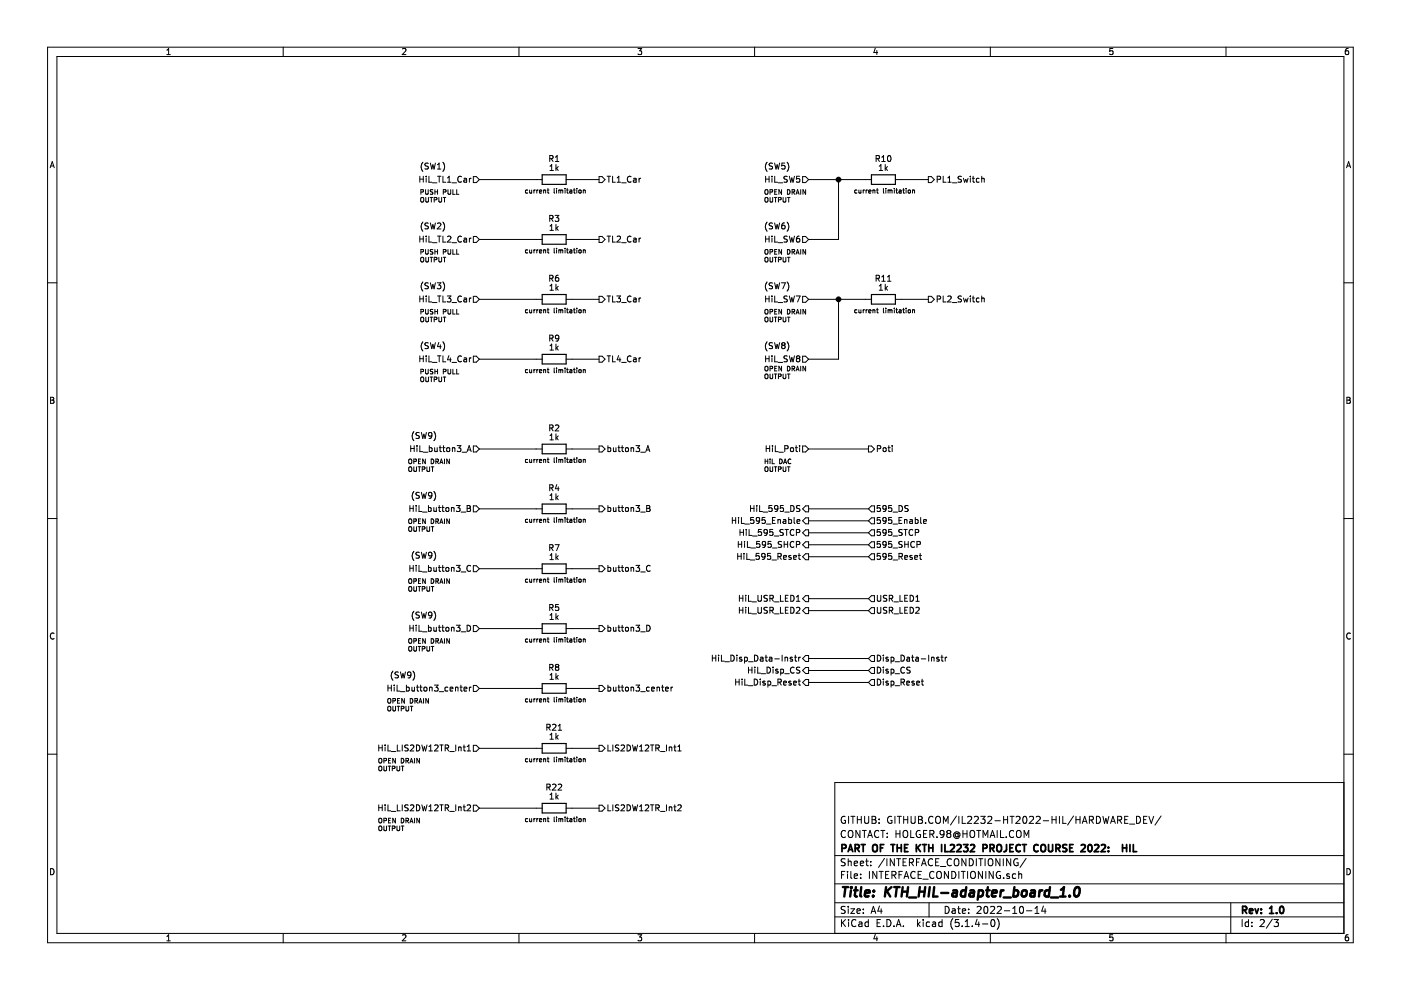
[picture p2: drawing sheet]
<svg xmlns="http://www.w3.org/2000/svg" width="297mm" height="210mm" viewBox="0 0 297 210" stroke-linecap="round" stroke-linejoin="round" font-family="sans-serif">
<path d="M.1 0h297v209.9h-297z" fill-rule="evenodd" fill="#fff" stroke="#fff" stroke-width=".21"/>
<g fill="none" stroke="#000" stroke-width=".21">
<path d="M10.1 10h276.8v189.9h-276.8zM12.1 12h272.8v185.9h-272.8zM35.4 11.6h.7M35.4 10.6l.4-.3v1.3M60 10v2M85.3 10.4l.5-.1 .3 .3-.8 1h.8M110 10v2M135.3 10.3h.8l-.5 .5 .4 .1v.5l-.2 .2-.5-.2M160 10v2M185.6 10.2l-.3 .9h.8M185.9 10.7v.9M210 10v2"/>
<path d="M235.9 10.3h-.6v.6l.6-.1v.6l-.1 .2-.5-.2M259.9 10v2M285.9 10.3h-.4l-.2 .3-.1 .7 .3 .3 .4-.2v-.6h-.4l-.3 .2M10.6 35.6l.5-1.3 .4 1.3M10.7 35.2h.7M89 37.4v1.2M89 38h.7M89.7 34.4a1.4 1.4 0 0 0 0 1.9M89.7 37.4v1.2M90.4 37.4v.1M90.4 37.8v.8M90.8 34.7l-.5-.1-.2 .2 .1 .3 .6 .3v.3l-.7 .1"/>
<path d="M90.9 37.4v1.2h.6M91.2 34.6l.3 1.2 .3-.9 .2 .9 .3-1.2M91.7 38.8h.9M92.7 34.9l.4-.3v1.2M92.7 35.8h.8M92.8 37.4h.7M93.1 37.4v1.2M93.9 34.4a1.4 1.4 0 0 1 0 1.9M93.9 37.4v1.2h.6M94.9 38.6h.7M94.9 37.7l.3-.3v1.2M95.8 38.8h1"/>
<path d="M97.8 37.5a.58 .58 0 0 0-.7 .5 .58 .58 0 0 0 .7 .6v-.1M98.4 37.9h.5v.7M98.9 38.1l-.6 .2 .1 .3h.5M99.5 37.8v.8M99.9 37.8l-.4 .2M100.4 37.4h.6l.6 .7-.6 .6h-.6zM101.6 38.1h13.4M116.2 40v.8l.2 .1M116.6 33.6l.6-.1v-.4l-.6-.1v1.2M116.6 35.2l.4-.3v1.2M116.6 36.1h.7M116.9 33.6l.4 .6"/>
<path d="M117.5 40v.8l.1 .1M117.7 34.2h.8M117.7 33.3l.4-.3v1.2M117.9 34.9v1.2M118 35.7l.4 .4M118 40h.1M118.4 35.3l-.5 .5M119.8 40h.1M120 38.1h7M120.3 40v.8l.2 .1M121.7 40v.8l.3 .1M122.3 40h.1"/>
<path d="M127 37.4h.6l.7 .7-.7 .6h-.6zM128.7 37.4h.8M129.1 37.4v1.2M129.9 37.4v1.2h.6M130.8 38.6h.8M130.8 37.7l.4-.3v1.2M131.8 38.8h1M133.8 37.5a.56 .56 0 0 0-.8 .5 .56 .56 0 0 0 .8 .5M134.3 37.9h.5l.1 .7M134.9 38.1l-.6 .2 .2 .3h.4M135.5 37.8v.8M135.8 37.8l-.3 .2"/>
<path d="M162.3 37.4v1.2M162.3 38h.8M162.7 34.4a1.4 1.4 0 0 0 0 1.9M163.1 37.4v1.2M163.7 37.4v.1M163.7 37.8v.8M163.8 34.7l-.5-.1-.2 .2 .1 .3 .5 .3v.3l-.6 .1M164.2 34.6l.3 1.2 .3-.9 .2 .9 .3-1.2M164.3 37.4v1.2h.6M165 38.8h1M166.4 34.6h-.6l-.1 .6 .5-.1 .3 .2v.3l-.3 .2-.5-.1M166.9 34.4a1.4 1.4 0 0 1 0 1.9"/>
<path d="M166.9 37.4h-.5l-.1 .1v.4l.6 .3v.2l-.2 .2h-.5M167.4 37.4l.3 1.2 .2-.9 .2 .9 .3-1.2M169.5 37.4h-.6l-.1 .6 .3-.1 .4 .1v.5l-.2 .1-.5-.1M170.2 37.4h.6l.6 .7-.6 .6h-.6zM171.4 38.1h13.4M177.8 38.1v12.7h-6.4M185.8 33.6h.6v-.5l-.6-.1v1.2M186 40v.8l.2 .1M186.1 33.6l.4 .6M186.4 36.1h.8M186.4 35.2l.4-.3v1.2M186.9 33.3l.4-.3v1.2"/>
<path d="M186.9 34.2h.8M187.3 40v.8l.1 .1M187.7 34.9v1.2M187.8 35.7l.4 .4M187.8 40h.1M188.2 35.3l-.5 .5M188.3 33.1l.2-.1a.67 .67 0 0 1 .4 .6 .67 .67 0 0 1-.4 .6l-.3-.4zM189.6 40h.1M189.8 38.1h7M190.1 40v.8l.2 .1M191.5 40v.8l.3 .1M192.1 40h.1"/>
<path d="M196.8 37.4h.7l.6 .7-.6 .6h-.7zM198.7 38l.7-.1v-.4l-.7-.1v1.2M200 37.4v1.2h.6M201 38.6h.7M201 37.7l.3-.3v1.2M201.9 38.8h1M203.9 37.4h-.5l-.2 .1v.4l.5 .2 .2 .3-.3 .2h-.5M204.3 37.8l.2 .8 .3-.6 .2 .6 .3-.8M205.7 37.4v.1M205.7 37.8v.8M206.1 37.8h.5M206.3 37.4v1.1l.3 .1"/>
<path d="M207.6 37.9l-.4-.1-.2 .2 .1 .6h.5M208.1 37.9h.5l.1 .7M208.1 37.4v1.2M285.5 35.6l.4-1.3 .5 1.3M285.6 35.2h.6M10.1 60h2M89 50.1v1.2M89 50.7h.7M89.2 42l.2-.1 .4 .1v.5l-.2 .4-.4-.2zM89.2 54.7l.2-.1 .4 .1v.5l-.2 .3-.4-.1zM89.2 40.7h.5v-.4l-.5-.1v1M89.2 53.4h.5v-.4l-.5-.1v1"/>
<path d="M89.7 59.8a1.4 1.4 0 0 0 0 1.9M89.7 47.1a1.4 1.4 0 0 0 0 1.9M89.7 50.1v1.2M90.2 40.2v.8l.2 .2 .4-.2v-.8M90.2 52.9v.8l.2 .2 .4-.2v-.8M90.3 41.9v.7l.2 .3 .3-.3v-.7M90.3 54.6v.7l.2 .2 .3-.2v-.7M90.4 50.1v.1M90.4 50.5v.8M90.8 47.3h-.5l-.2 .2 .1 .3 .6 .3v.3l-.7 .1M90.9 50.1v1.2h.6M91.2 54.6h.5"/>
<path d="M91.2 41.9h.5M91.2 47.3l.3 1.2 .3-.9 .2 .9 .3-1.2M91.2 60l.3 1.2 .3-.9 .2 .9 .3-1.2M91.4 41.9v1M91.4 54.6v.9M91.7 51.5h.9M91.8 40.3h-.5a.43 .43 0 0 0 .4 .5l-.1 .4h-.4M91.8 53h-.5a.43 .43 0 0 0 .4 .5l-.1 .4-.4-.1M92.1 42.4l.4-.1 .1-.4h-.5v1M92.1 55.1l.4-.1 .1-.4h-.5v.9M92.2 40.2v1M92.2 52.9v1"/>
<path d="M92.2 53.4h.6M92.2 40.7h.6M92.7 60h.8l-.5 .4 .4 .2 .1 .4-.3 .2-.5-.1M92.7 47.4l.5-.1 .3 .3-.8 .9h.8M92.8 50.1h.7M92.8 40.2v1M92.8 52.9v1M93 41.9v.7l.3 .3 .3-.3v-.7M93 54.6v.7l.3 .2 .3-.2v-.7M93.1 50.1v1.2M93.9 47.1a1.4 1.4 0 0 1 0 1.9M93.9 59.8a1.4 1.4 0 0 1 0 1.9"/>
<path d="M93.9 50.1v1.2h.6M94 54.6h.5M94 41.9h.5M94 40.7h.5v-.4l-.5-.1v1M94 53.4h.5v-.4l-.5-.1v1M94.2 41.9v1M94.2 54.6v.9M94.9 50.2l.5-.1 .2 .3-.8 .9h.8M95 40.2v.8l.2 .2 .4-.2v-.8M95 52.9v.8l.2 .2 .4-.2v-.8M95.8 51.5h1M96 40.2v1h.5"/>
<path d="M96 52.9v1h.5M96.8 40.2v1h.5M96.8 52.9v1h.5M97.8 50.2a.58 .58 0 0 0-.7 .5 .58 .58 0 0 0 .7 .6v-.1M98.4 50.5h.5v.8M98.9 50.8l-.6 .2 .1 .3h.5M99.5 50.5v.8M99.9 50.5l-.4 .2M100.4 50.1h.6l.6 .7-.6 .6h-.6zM101.6 50.8h13.4M111.9 40.3h-.3l-.2 .2 .1 .4h.4M111.9 53h-.3l-.2 .2 .1 .4h.4"/>
<path d="M112.3 40.3v.6l.4-.1M112.3 53v.6l.4-.1M112.7 40.3v.6M112.7 53v.6M113.2 40.3v.6M113.2 53v.6M113.5 40.3l-.3 .2M113.5 53l-.3 .2M113.8 40.3v.6M113.8 53v.6M114.1 40.3l-.3 .2M114.1 53l-.3 .2"/>
<path d="M114.4 40.6l.5-.1-.1-.2-.4 .1v.5h.4M114.4 53.3l.5-.1-.1-.2-.4 .1v.5h.4M115.3 40.3v.6M115.3 53v.6M115.3 40.4l.3-.1 .1 .6M115.3 53.1l.3-.1 .1 .6M116 40.3h.4M116 53h.4M116.2 52.6v.9l.2 .1M116.6 46.3l.6-.1v-.4l-.6-.1v1.2M116.6 59l.6-.1v-.4l-.6-.1v1.2M116.6 47.9l.4-.3v1.2"/>
<path d="M116.6 48.8h.7M116.9 59l.4 .6M116.9 46.3l.4 .6M117.5 52.6v.9l.1 .1M117.7 45.7h.8l-.4 .5 .3 .1 .1 .4-.3 .2-.5-.1M117.9 47.6v1.2M118 48.4l.4 .4M118 40.3v.6M118 52.6v.1M118 53v.6M118.4 58.4h-.3a.79 .79 0 0 0-.1 1.2h.4l.1-.5-.3-.3h-.2l-.3 .3M118.4 48l-.5 .5"/>
<path d="M118.5 40.3v.6M118.5 53v.6M118.5 53.1l.3-.1 .1 .1M118.5 40.4l.3-.1 .1 .1M118.9 40.4v.5M118.9 53.1v.5M118.9 40.4l.4-.1v.6M118.9 53.1l.4-.1v.6M119.8 40.3v.6M119.8 52.6v.1M119.8 53v.6M120 50.8h7"/>
<path d="M120.1 40.3h.4M120.1 53h.4M120.3 52.6v.9l.2 .1M120.8 40.3h.4l.1 .6M120.8 53h.4l.1 .6M121.3 40.5l-.5 .2 .1 .2h.4M121.3 53.2l-.5 .2 .1 .2h.4M121.6 40.3h.4M121.6 53h.4M121.7 52.6v.9l.3 .1M122.3 40.3v.6M122.3 52.6v.1"/>
<path d="M122.3 53v.6M122.8 40.4l.3-.1 .1 .2-.1 .4-.4-.2zM122.8 53.1l.3-.1 .1 .2-.1 .4-.4-.2zM123.7 40.3v.6M123.7 53v.6M123.7 40.4l.3-.1 .1 .6M123.7 53.1l.3-.1 .1 .6M127 50.1h.6l.7 .7-.7 .6h-.6zM128.7 50.1h.8M129.1 50.1v1.2M129.9 50.1v1.2h.6M130.8 50.2l.5-.1 .3 .3-.8 .9h.8"/>
<path d="M131.8 51.5h1M133.8 50.2a.56 .56 0 0 0-.8 .5 .56 .56 0 0 0 .8 .5M134.3 50.5h.5l.1 .8M134.9 50.8l-.6 .2 .2 .3h.4M135.5 50.5v.8M135.8 50.5l-.3 .2M162.2 40.3l.2-.1 .4 .1v.6l-.2 .3-.4-.2zM162.2 42l.2-.1 .4 .1v.5l-.2 .4-.4-.2zM162.2 53l.2-.1 .4 .1v.6l-.2 .3-.4-.2zM162.2 54.7l.2-.1 .4 .1v.5l-.2 .3-.4-.1zM162.3 50.1v1.2M162.3 50.7h.8"/>
<path d="M162.7 47.1a1.4 1.4 0 0 0 0 1.9M162.7 59.8a1.4 1.4 0 0 0 0 1.9M163.1 50.1v1.2M163.3 40.7h.4l.1-.4-.5-.1v1M163.3 41.9v.7l.1 .3 .4-.3v-.7M163.3 53.4h.4l.1-.4-.5-.1v1M163.3 54.6v.7l.1 .2 .4-.2v-.7M163.7 50.1v.1M163.7 50.5v.8M163.8 47.3h-.5l-.2 .2 .1 .3 .5 .3v.3l-.6 .1M164.2 54.6h.5M164.2 41.9h.5"/>
<path d="M164.2 60l.3 1.2 .3-.9 .2 .9 .3-1.2M164.2 47.3l.3 1.2 .3-.9 .2 .9 .3-1.2M164.3 50.1v1.2h.6M164.3 53.4h.3M164.3 40.7h.3M164.4 41.9v1M164.4 54.6v.9M164.7 40.2h-.4v1h.4M164.7 52.9h-.4v1h.4M165 51.5h1M165 42.4l.5-.1 .1-.4h-.6v1M165 55.1l.5-.1 .1-.4h-.6v.9"/>
<path d="M165.7 60h.8l-.5 1.2M165.7 40.2v1l-.6-1v1M165.7 52.9v1l-.6-1v1M166 41.9v.7l.2 .3 .4-.3v-.7M166 54.6v.7l.2 .2 .4-.2v-.7M166.3 47.3l-.4 .1-.2 .4 .2 .7h.4l.2-.2-.2-.5h-.3l-.3 .2M166.9 47.1a1.4 1.4 0 0 1 0 1.9M166.9 59.8a1.4 1.4 0 0 1 0 1.9M166.9 50.1h-.5l-.1 .1v.4l.6 .2v.3l-.2 .2h-.5M166.9 52.9a.5 .5 0 0 1 .6 .5 .5 .5 0 0 1-.6 .5zM166.9 54.6h.6M166.9 40.2a.5 .5 0 0 1 .6 .5 .5 .5 0 0 1-.6 .5z"/>
<path d="M166.9 41.9h.6M167.2 41.9v1M167.2 54.6v.9M167.4 50.1l.3 1.2 .2-.9 .2 .9 .3-1.2M167.9 40.7h.5v-.4l-.5-.1v1M167.9 53.4h.5v-.4l-.5-.1v1M168.2 53.4l.3 .5M168.2 40.7l.3 .5M168.8 53.9l.3-1 .3 1M168.8 41.2l.3-1 .3 1M168.9 53.6h.4M168.9 40.9h.4"/>
<path d="M169.5 50.1h-.3a.79 .79 0 0 0-.1 1.2l.4-.1v-.5l-.4-.2-.3 .3M169.8 40.2v1M169.8 52.9v1M170.2 50.1h.6l.6 .7-.6 .6h-.6zM170.8 40.2v1l-.6-1v1M170.8 52.9v1l-.6-1v1M181.7 40.3h-.3l-.2 .2 .1 .4h.4M182.1 40.3l.1 .6 .3-.1M182.5 40.3v.6M183 40.3v.6M183.3 40.3l-.3 .2M183.6 40.3v.6"/>
<path d="M183.9 40.3l-.3 .2M184.2 40.6l.5-.1-.1-.2-.4 .1v.5h.4M185.1 40.4l.4-.1v.6M185.1 40.3v.6M185.8 59h.6v-.5l-.6-.1v1.2M185.8 40.3h.4M186.1 59l.4 .6M186.9 58.7l.4-.3v1.2M186.9 59.6h.8M187.8 40.3v.6M188.2 59.6h.7M188.2 58.7l.3-.3v1.2"/>
<path d="M188.3 40.4l.3-.1 .1 .1M188.3 40.3v.6M188.7 40.4l.4-.1v.6M188.7 40.4v.5M189.6 40.3v.6M189.9 40.3h.4M190.6 40.3h.4l.1 .6M191.1 40.5l-.5 .2 .1 .2h.4M191.4 40.3h.4M192.1 40.3v.6M192.6 40.4l.3-.1 .1 .2-.1 .4-.4-.2zM193.5 40.3v.6"/>
<path d="M193.5 40.4l.4-.1v.6M284.9 60h2M89 62.8v1.2M89 75.4v1.3M89 76.1h.7M89 63.4h.7M89.2 67.4l.2-.2 .4 .2v.5l-.2 .3-.4-.1zM89.2 66.1h.5v-.4l-.5-.1v1M89.2 78.8l.5-.1v-.3l-.5-.1v1M89.7 72.5a1.4 1.4 0 0 0 0 1.9M89.7 62.8v1.2M89.7 75.4v1.3"/>
<path d="M90.2 78.3v.8l.2 .2 .4-.2v-.8M90.2 65.6v.8l.2 .2 .4-.2v-.8M90.3 67.2v.8l.2 .2 .3-.2v-.8M90.3 79.9v.8l.2 .2 .3-.2v-.8M90.4 62.8v.1M90.4 63.2v.8M90.4 75.4v.2M90.4 75.9v.8M90.8 60h-.5l-.2 .2 .1 .3 .6 .2v.4l-.7 .1M90.8 72.7h-.5l-.2 .2 .1 .3 .6 .2v.4l-.7 .1M90.9 62.8v1.2h.6M90.9 75.4v1.3h.6"/>
<path d="M91.2 79.9h.5M91.2 67.2h.5M91.2 72.7l.3 1.2 .3-.9 .2 .9 .3-1.2M91.4 67.2v1M91.4 79.9v1M91.7 64.1h.9M91.7 76.8h.9M91.8 78.3l-.5 .1a.43 .43 0 0 0 .4 .5l-.1 .4-.4-.1M91.8 65.6l-.5 .1a.43 .43 0 0 0 .4 .5l-.1 .4-.4-.1M92.1 67.8l.4-.1 .1-.4-.5-.1v1M92.2 65.6v1M92.2 78.3v1"/>
<path d="M92.2 78.7h.6M92.2 66.1h.6M92.8 62.8h.7M92.8 75.4h.7M92.8 65.6v1M92.8 78.3v1M93 67.2v.8l.3 .2 .3-.2v-.8M93 79.9v.8l.3 .2 .3-.2v-.8M93 72.6l-.3 .9h.8M93.1 62.8v1.2M93.1 75.4v1.3M93.4 73.1v.8"/>
<path d="M93.9 72.5a1.4 1.4 0 0 1 0 1.9M93.9 62.8v1.2h.6M93.9 75.4v1.3h.6M94 79.9h.5M94 67.2h.5M94 78.8l.5-.1v-.3l-.5-.1v1M94 66.1h.5v-.4l-.5-.1v1M94.2 67.2v1M94.2 79.9v1M94.8 62.8h.8l-.4 .4 .3 .2 .1 .4-.2 .2-.6-.1M95 78.3v.8l.2 .2 .4-.2v-.8M95 65.6v.8l.2 .2 .4-.2v-.8"/>
<path d="M95.2 75.4l-.3 .9h.8M95.5 75.9v.8M95.8 64.1h1M95.8 76.8h1M96 65.6v1h.5M96 78.3v1h.5M96.8 78.3v1h.5M96.8 65.6v1h.5M97.8 62.9a.58 .58 0 0 0-.7 .5 .58 .58 0 0 0 .7 .6v-.1M97.8 75.6a.58 .58 0 0 0-.7 .5 .58 .58 0 0 0 .7 .6v-.1M98.4 63.2h.5v.8M98.4 75.9h.5v.8"/>
<path d="M98.9 63.5l-.6 .2 .1 .3h.5M98.9 76.2l-.6 .2 .1 .3h.5M99.5 63.2v.8M99.5 75.9v.8M99.9 63.2l-.4 .2M99.9 75.9l-.4 .2M100.4 62.8h.6l.6 .7-.6 .6h-.6zM100.4 75.5h.6l.6 .7-.6 .6h-.6zM101.6 76.2h13.4M101.6 63.5h13.4M111.9 78.4h-.3l-.2 .1 .1 .5h.4M111.9 65.7h-.3l-.2 .2 .1 .4h.4"/>
<path d="M112.3 78.4v.6l.4-.1M112.3 65.7v.6l.4-.1M112.7 65.7v.6M112.7 78.4v.6M113.2 65.7v.6M113.2 78.4v.6M113.5 78.4l-.3 .1M113.5 65.7l-.3 .2M113.8 65.7v.6M113.8 78.4v.6M114.1 78.4l-.3 .1M114.1 65.7l-.3 .2"/>
<path d="M114.4 78.7l.5-.1-.1-.2-.4 .1v.5h.4M114.4 66l.5-.1-.1-.2-.4 .1v.5h.4M115.3 78.4h.3l.1 .6M115.3 65.7v.6M115.3 78.4v.6M115.3 65.7h.3l.1 .6M116 78.4h.4M116 65.7h.4M116.2 78v.9l.2 .1M116.2 65.3v.9l.2 .1M116.6 71.7l.6-.1v-.4l-.6-.1v1.2M116.6 74.2h.7"/>
<path d="M116.6 60.6l.4-.3v1.2M116.6 73.3l.4-.3v1.2M116.6 61.5h.7M116.9 71.7l.4 .6M117.5 78v.9l.1 .1M117.5 65.3v.9l.1 .1M117.9 60.3v1.2M117.9 73v1.2M118 73.7l.4 .5M118 61.1l.4 .4M118 65.3v.1M118 65.7v.6"/>
<path d="M118 78v.1M118 78.4v.6M118.4 73.4l-.5 .5M118.4 60.7l-.5 .5M118.5 71.6l-.3 .2h-.3l-.2-.2 .1-.4 .4-.1 .3 .2-.2 .9-.4 .1M118.5 65.7v.6M118.5 78.4v.6M118.5 78.4h.3l.1 .1M118.5 65.7h.3l.1 .1M118.9 78.5l.4-.1v.6M118.9 65.8v.5M118.9 78.5v.5"/>
<path d="M118.9 65.8l.4-.1v.6M119.8 65.3v.1M119.8 65.7v.6M119.8 78v.1M119.8 78.4v.6M120 76.2h7M120 63.5h7M120.1 78.4h.4M120.1 65.7h.4M120.3 78v.9l.2 .1M120.3 65.3v.9l.2 .1M120.8 78.4h.4l.1 .6"/>
<path d="M120.8 65.7h.4l.1 .6M121.3 65.9l-.5 .2 .1 .2h.4M121.3 78.6l-.5 .2 .1 .2h.4M121.6 78.4h.4M121.6 65.7h.4M121.7 78v.9l.3 .1M121.7 65.3v.9l.3 .1M122.3 65.3v.1M122.3 65.7v.6M122.3 78v.1M122.3 78.4v.6M122.8 78.4h.3l.1 .1-.1 .5-.4-.2z"/>
<path d="M122.8 65.7h.3l.1 .2-.1 .4-.4-.2zM123.7 65.7h.3l.1 .6M123.7 78.4h.3l.1 .6M123.7 65.7v.6M123.7 78.4v.6M127 62.8h.6l.7 .7-.7 .6h-.6zM127 75.5h.6l.7 .7-.7 .6h-.6zM128.7 62.8h.8M128.7 75.4h.8M129.1 62.8v1.2M129.1 75.4v1.3M129.9 62.8v1.2h.6"/>
<path d="M129.9 75.4v1.3h.6M130.8 62.8h.8l-.4 .4 .3 .2v.5l-.2 .1-.5-.1M131.2 75.4l-.4 .9h.8M131.4 75.9v.8M131.8 64.1h1M131.8 76.8h1M133.8 75.6a.56 .56 0 0 0-.8 .5 .56 .56 0 0 0 .8 .5M133.8 62.9a.56 .56 0 0 0-.8 .5 .56 .56 0 0 0 .8 .5M134.3 63.2h.5l.1 .8M134.3 75.9h.5l.1 .8M134.9 63.5l-.6 .2 .2 .3h.4M134.9 76.2l-.6 .2 .2 .3h.4"/>
<path d="M135.5 63.2v.8M135.5 75.9v.8M135.8 63.2l-.3 .2M135.8 75.9l-.3 .2M162.2 79.4l.2-.1 .4 .1v.6l-.2 .3-.4-.2zM162.2 65.7l.2-.1 .4 .1v.6l-.2 .3-.4-.2zM162.2 67.4l.2-.2 .4 .2v.5l-.2 .3-.4-.1zM162.2 77.8l.2-.1 .4 .1v.5l-.2 .3-.4-.1zM162.3 62.8v1.2M162.3 75.4v1.3M162.3 76.1h.8M162.3 63.4h.8"/>
<path d="M162.7 72.5a1.4 1.4 0 0 0 0 1.9M163.1 62.8v1.2M163.1 75.4v1.3M163.3 79.3v.8l.1 .2 .4-.2v-.8M163.3 66.1h.4l.1-.4-.5-.1v1M163.3 67.2v.8l.1 .2 .4-.2v-.8M163.3 78.2l.4-.1 .1-.4h-.5v.9M163.7 62.8v.1M163.7 63.2v.8M163.7 75.4v.2M163.7 75.9v.8M163.8 60h-.5l-.2 .2 .1 .3 .5 .2v.4l-.6 .1"/>
<path d="M163.8 72.7h-.5l-.2 .2 .1 .3 .5 .2v.4l-.6 .1M164.2 79.3h.5M164.2 67.2h.5M164.2 72.7l.3 1.2 .3-.9 .2 .9 .3-1.2M164.3 62.8v1.2h.6M164.3 75.4v1.3h.6M164.3 66.1h.3M164.3 78.1h.3M164.4 67.2v1M164.4 79.3v1M164.7 65.6h-.4v1h.4M164.7 77.7h-.4v.9h.4"/>
<path d="M165 64.1h1M165 76.8h1M165 67.8l.5-.1 .1-.4-.6-.1v1M165 79.8h.5l.1-.4-.6-.1v1M165.7 65.6v1l-.6-1v1M165.7 77.7v.9l-.6-.9v.9M166 73.2l-.3-.2 .3-.3h.2l.3 .2-.3 .3M166 73.2l-.3 .2v.3l.3 .2h.3l.2-.2v-.3l-.3-.2M166 73.2h.2M166 67.2v.8l.2 .2 .4-.2v-.8M166 79.3v.8l.2 .2 .4-.2v-.8M166.9 72.5a1.4 1.4 0 0 1 0 1.9"/>
<path d="M166.9 62.8h-.5l-.1 .1v.4l.6 .2v.3l-.2 .2h-.5M166.9 75.5l-.5-.1-.1 .2v.4l.6 .2v.3l-.2 .2h-.5M166.9 79.3h.6M166.9 77.7a.5 .5 0 0 1 .6 .4 .5 .5 0 0 1-.6 .5zM166.9 65.6a.5 .5 0 0 1 .6 .5 .5 .5 0 0 1-.6 .5zM166.9 67.2h.6M167.2 67.2v1M167.2 79.3v1M167.4 62.8l.3 1.2 .2-.9 .2 .9 .3-1.2M167.4 75.4l.3 1.3 .2-.9 .2 .9 .3-1.3M167.9 66.1h.5v-.4l-.5-.1v1M167.9 78.2l.5-.1v-.4h-.5v.9"/>
<path d="M168.2 78.2l.3 .4M168.2 66.1l.3 .5M168.8 78.6l.3-.9 .3 .9M168.8 66.6l.3-1 .3 1M168.8 62.8h.8l-.5 1.2M168.9 78.4h.4M168.9 66.3h.4M169.1 76l-.3 .2v.3l.3 .2h.4l.1-.2-.1-.4-.2-.1M169.1 76l-.3-.2 .3-.4 .4 .2v.3l-.2 .1M169.1 76h.2M169.8 65.6v1M169.8 77.7v.9"/>
<path d="M170.2 62.8h.6l.6 .7-.6 .6h-.6zM170.2 75.5h.6l.6 .7-.6 .6h-.6zM170.8 65.6v1l-.6-1v1M170.8 77.7v.9l-.6-.9v.9M171.4 63.5h13.4M177.8 63.5v12.7h-6.4M181.7 65.7h-.3l-.2 .2 .1 .4h.4M182.1 65.7l.1 .6 .3-.1M182.5 65.7v.6M183 65.7v.6M183.3 65.7l-.3 .2M183.6 65.7v.6"/>
<path d="M183.9 65.7l-.3 .2M184.2 66l.5-.1-.1-.2-.4 .1v.5h.4M185.1 65.7h.4v.6M185.1 65.7v.6M185.8 65.7h.4M186 65.3v.9l.2 .1M186.4 61.5h.8M186.4 60.6l.4-.3v1.2M187.3 65.3v.9l.1 .1M187.7 60.3v1.2M187.8 61.1l.4 .4M187.8 65.3v.1"/>
<path d="M187.8 65.7v.6M188.2 60.7l-.5 .5M188.3 65.7h.3l.1 .1M188.3 65.7v.6M188.7 65.8l.4-.1v.6M188.7 65.8v.5M189.6 65.3v.1M189.6 65.7v.6M189.8 63.5h7M189.9 65.7h.4M190.1 65.3v.9l.2 .1M190.6 65.7h.4l.1 .6"/>
<path d="M191.1 65.9l-.5 .2 .1 .2h.4M191.4 65.7h.4M191.5 65.3v.9l.3 .1M192.1 65.3v.1M192.1 65.7v.6M192.6 65.7h.3l.1 .2-.1 .4-.4-.2zM193.5 65.7v.6M193.5 65.7h.4v.6M196.8 62.8h.7l.6 .7-.6 .6h-.7zM198.7 63.4l.7-.1v-.4l-.7-.1v1.2M200 62.8v1.2h.6M201 62.9l.4-.1 .3 .3-.8 .9h.8"/>
<path d="M201.9 64.1h1M203.9 62.8h-.5l-.2 .1v.4l.5 .2 .2 .3-.3 .2h-.5M204.3 63.2l.2 .8 .3-.6 .2 .6 .3-.8M205.7 62.8v.1M205.7 63.2v.8M206.1 63.2h.5M206.3 62.8v1l.3 .2M207.6 63.2h-.4l-.2 .2 .1 .6h.5M208.1 63.3l.5-.1 .1 .8M208.1 62.8v1.2M10.7 84.2h.5l.2 .3-.2 .3 .3 .3-.3 .4h-.5zM10.7 84.8h.5"/>
<path d="M86.7 97.5l.2-.2 .4 .2v.5l-.2 .3-.4-.1zM86.7 99.1l.2-.1 .4 .1v.5l-.2 .4-.4-.2zM87.1 95.1h.7M87.1 94.5v1.3M87.7 97.8h.5v-.4l-.5-.1v1M87.7 99v.8l.2 .2 .4-.2v-.8M87.8 91.5a1.4 1.4 0 0 0 0 1.9M87.8 94.5v1.3M88.4 94.5v.1M88.4 94.9v.9M88.6 99h.6M88.7 97.8h.4"/>
<path d="M88.9 91.8l-.5-.1-.2 .2 .1 .4 .6 .2v.3l-.7 .1M88.9 99v1M89 94.5v1.3h.6M89.2 97.3h-.5v1h.5M89.2 80.1l.2-.2 .4 .2v.5l-.2 .3-.4-.1zM89.3 91.7l.3 1.3 .3-1 .2 1 .3-1.3M89.5 99.5l.5-.1 .1-.3-.6-.1v1M89.7 95.9h1M90.2 97.3v1l-.6-1v1M90.5 99v.8l.2 .2 .4-.2v-.8M91 95l.4-.1 .2 .2-.1 .6h-.5M91 94.5v1.3"/>
<path d="M91.4 97.3a.5 .5 0 0 1 .6 .5 .5 .5 0 0 1-.6 .5zM91.4 99h.6M91.6 92.3l-.3 .2-.3-.1-.2-.1 .1-.5 .4-.1 .3 .2-.2 .9-.4 .2M91.7 99v1M92 91.5a1.4 1.4 0 0 1 0 1.9M92.1 80.4h.4l.1-.4-.5-.1v1M92.2 94.9v.8l.5-.1M92.4 97.8h.5v-.4l-.5-.1v1M92.6 97.8l.4 .5M92.7 94.9v.9M93.1 94.9h.5M93.3 98.3l.3-1 .3 1"/>
<path d="M93.3 94.5v1.1l.3 .2M93.4 98h.4M93.9 94.9h.4M94 94.5v1.1l.3 .2M94.2 97.3v1M94.7 95l.3-.1 .3 .1-.1 .7-.5-.1zM95.3 97.3v1l-.6-1v1M95.9 95h.5v.8M95.9 94.9v.9M96.9 94.5h.8l-.4 .5 .4 .1v.5l-.2 .2-.6-.2M98 95.9h.9M99 95.8l.5-1.3 .4 1.3"/>
<path d="M99.2 95.4h.6M100.4 94.6h.6l.6 .6-.6 .6h-.6zM101.6 95.2h13.4M111.9 97.5l-.3-.1-.2 .2 .1 .4h.4M112.3 97.4v.6h.4M112.7 97.4v.7M113.2 97.4v.7M113.5 97.4l-.3 .2M113.8 97.4v.7M114.1 97.4l-.3 .2M114.4 97.7l.5-.1-.1-.1h-.4v.5h.4M115.3 97.4v.7"/>
<path d="M115.3 97.5h.3l.1 .6M116 97.4h.4M116.2 97.1v.8l.2 .2M116.6 90.8l.6-.1v-.5l-.6-.1v1.3M116.6 92.4l.4-.4v1.3M116.6 93.3h.7M116.9 90.8l.4 .6M117.5 97.1v.8l.1 .2M117.7 90.2l.5-.1 .3 .3-.8 1h.8M117.9 92v1.3M118 92.8l.4 .5M118 97.1v.1"/>
<path d="M118 97.4v.7M118.4 92.4l-.5 .5M118.5 97.4v.7M118.5 97.5l.3-.1 .1 .1M118.9 97.5v.6M118.9 97.5h.4v.6M119.8 97.1v.1M119.8 97.4v.7M120 95.2h7M120.1 97.4h.4M120.3 97.1v.8l.2 .2M120.8 97.5h.4l.1 .6"/>
<path d="M121.3 97.6l-.5 .2 .1 .3 .4-.1M121.6 97.4h.4M121.7 97.1v.8l.3 .2M122.3 97.1v.1M122.3 97.4v.7M122.8 97.5l.3-.1 .1 .2-.1 .5-.4-.2zM123.7 97.5h.3l.1 .6M123.7 97.4v.7M127 94.6h.6l.7 .6-.7 .6h-.6zM128.9 95l.4-.1 .2 .2-.1 .6h-.5M128.9 94.5v1.3M130.1 94.9v.8l.5-.1"/>
<path d="M130.6 94.9v.9M131 94.9h.5M131.2 94.5v1.1l.3 .2M131.7 94.9h.5M131.9 94.5v1.1l.3 .2M132.7 95l.3-.1 .3 .2-.2 .6-.5-.1zM133.8 95h.5v.8M133.8 94.9v.9M134.8 94.5h.8l-.4 .5 .3 .1 .1 .4-.2 .3-.6-.2M135.8 95.9h1M136.9 95.8l.5-1.3 .4 1.3M137.1 95.4h.6"/>
<path d="M162.2 97.3v1M162.2 99.1l.2-.1 .4 .1v.5l-.2 .4-.4-.2zM162.2 97.8h.6M162.5 94.5v1.3M162.5 95.1h.7M162.8 97.3v1M163.2 94.5v1.3M163.3 97.3v.1M163.3 97.7v.6M163.3 99v.8l.1 .2 .4-.2v-.8M163.7 97.3v1h.5M163.8 94.5v.1"/>
<path d="M163.8 94.9v.9M164.2 99h.5M164.4 94.5v1.3h.6M164.4 99v1M165 99.5l.5-.1 .1-.3-.6-.1v1M165.1 95.9h1M165.3 97.3a.5 .5 0 0 1 .6 .5 .5 .5 0 0 1-.6 .5zM166 99v.8l.2 .2 .4-.2v-.8M166.1 98.3l.4-1 .3 1M166.2 98h.5M166.4 95.1h.6v-.5l-.6-.1v1.3M166.9 99h.6"/>
<path d="M167.2 99v1M167.7 97.4a.44 .44 0 0 0-.6 .4 .44 .44 0 0 0 .6 .4M167.7 95l.3-.1 .3 .2-.2 .6-.3 .1-.2-.3zM168.6 94.9h.5M168.8 94.5v1.1l.3 .2M169.5 94.5v.1M169.5 94.9v.9M170.2 94.6h.6l.6 .6-.6 .6h-.6zM171.4 95.2h12.7M184.1 94.6h.7l.6 .6-.6 .6h-.7zM186 95.1l.7-.1v-.4l-.7-.1v1.3M187.3 95l.2-.1 .3 .1v.7l-.5-.1z"/>
<path d="M188.3 94.9h.5M188.4 94.5v1.1l.4 .2M189.2 94.5v.1M189.2 94.9v.9M285.6 84.2h.4l.3 .3-.3 .3 .3 .3-.2 .4h-.5zM285.6 84.8h.4M10.1 109.9h2M86.7 110.1l.2-.1 .4 .1v.6l-.2 .3-.4-.1zM86.7 111.8l.2-.1 .4 .1v.5l-.2 .4-.4-.2zM86.9 107.8h.7M86.9 107.2v1.2M86.9 119.9v1.2"/>
<path d="M87.6 107.2v1.2M87.6 119.9v1.2M87.7 110.5h.5v-.4l-.5-.1v1M87.7 111.7v.8l.2 .2 .4-.2v-.8M87.8 116.9a1.4 1.4 0 0 0 0 1.9M87.8 104.2a1.4 1.4 0 0 0 0 1.9M88.2 107.2v.1M88.2 107.6v.8M88.2 119.9v.1M88.6 111.7h.6M88.7 110.5h.4M88.8 107.2v1.2h.6"/>
<path d="M88.8 119.9v1.2h.6M88.9 104.5l-.5-.1-.2 .2 .1 .3 .6 .3v.3l-.7 .1M88.9 117.2l-.5-.1-.2 .2 .1 .3 .6 .3v.3l-.7 .1M88.9 111.7v1M89.2 110h-.5v1h.5M89.3 104.4l.3 1.3 .3-1 .2 1 .3-1.3M89.3 117.1l.3 1.2 .3-.9 .2 .9 .3-1.2M89.5 112.2l.5-.1 .1-.4h-.6v1M89.6 108.6h.9M90.2 110v1l-.6-1v1M90.5 111.7v.8l.2 .2 .4-.2v-.8M90.8 107.7l.4-.1 .2 .2-.1 .6h-.5"/>
<path d="M90.8 107.2v1.2M90.8 119.9v1.2h.5l.1-.7h-.6M91.4 110a.5 .5 0 0 1 .6 .5 .5 .5 0 0 1-.6 .5zM91.4 111.7h.6M91.6 104.9l-.3 .3-.3-.1-.2-.2 .1-.4 .4-.1 .3 .2-.2 .9-.4 .2M91.6 117.6l-.3 .3-.3-.1-.2-.2 .1-.4 .4-.1 .3 .2-.2 .9-.4 .1M91.7 111.7v1M92 107.6v.8l.5-.1M92 104.2a1.4 1.4 0 0 1 0 1.9M92 116.9a1.4 1.4 0 0 1 0 1.9M92.4 110.5h.5v-.4l-.5-.1v1M92.5 107.6v.8"/>
<path d="M92.6 110.5l.4 .5M92.9 107.6h.5M93.1 107.2v1.1l.3 .1M93.1 119.9v1.1l.3 .1M93.3 111l.3-1 .3 1M93.4 110.7h.4M93.7 107.6h.5M93.9 107.2v1.1l.3 .1M93.9 119.9v1.1l.3 .1M94.2 110v1M94.6 107.7l.1-.1 .4 .1v.7l-.5-.1zM95.3 110v1l-.6-1v1"/>
<path d="M95.7 107.7h.5l.1 .7M95.7 107.6v.8M96.8 107.2h.7l-.4 .5 .4 .1v.5l-.2 .1-.5-.1M96.8 119.9h.7l-.4 .5 .4 .1v.5l-.2 .1-.5-.1M97.8 108.6h1M99 107.2h.5l.2 .2-.2 .4 .3 .2-.2 .4h-.6zM99 107.8h.5M99.8 120a.56 .56 0 0 0-.8 .5 .56 .56 0 0 0 .8 .5M100.4 107.3h.6l.6 .6-.6 .6h-.6zM100.4 119.9h.6l.6 .7-.6 .6h-.6zM101.6 107.9h13.4M111.9 110.1h-.3l-.2 .2 .1 .4h.4"/>
<path d="M112.3 110.1v.6h.4M112.7 110.1v.7M113.2 110.1v.7M113.5 110.1l-.3 .2M113.8 110.1v.7M114.1 110.1l-.3 .2M114.4 110.4l.5-.1-.1-.2-.4 .1v.5h.4M115.3 110.1v.7M115.3 110.2l.3-.1 .1 .7M116 110.1h.4M116.2 109.8v.8l.2 .2M116.6 103.4l.6-.1v-.4l-.6-.1v1.3"/>
<path d="M116.6 116.1l.6-.1v-.4l-.6-.1v1.2M116.6 105l.4-.3v1.3M116.6 117.7l.4-.3v1.3M116.6 118.7h.7M116.6 106h.7M116.9 116.1l.4 .6M116.9 103.4l.4 .7M117.5 109.8v.8l.1 .2M117.7 115.5h.8l-.5 1.2M117.9 104.7v1.3M117.9 117.4v1.3M118 118.2l.4 .5"/>
<path d="M118 105.5l.4 .5M118 109.8h.1M118 110.1v.7M118.1 102.7l-.4 .9h.8M118.4 117.8l-.5 .5M118.4 103.2v.9M118.4 105.1l-.5 .5M118.5 110.1v.7M118.5 110.2l.3-.1 .1 .1M118.9 110.2v.6M118.9 110.2l.4-.1v.7M119.8 109.8h.1"/>
<path d="M119.8 110.1v.7M120 107.9h7M120.1 110.1h.4M120.3 109.8v.8l.2 .2M120.8 110.1h.4l.1 .7M121.3 110.3l-.5 .2 .1 .3 .4-.1M121.6 110.1h.4M121.7 109.8v.8l.3 .2M122.3 109.8h.1M122.3 110.1v.7M122.8 110.2l.3-.1 .1 .2-.1 .5-.4-.2zM123.7 110.1v.7"/>
<path d="M123.7 110.2l.3-.1 .1 .7M127 119.9h.6l.7 .7-.7 .6h-.6zM127 107.3h.6l.7 .6-.7 .6h-.6zM128.9 107.7l.4-.1 .2 .2-.1 .6h-.5M128.9 107.2v1.2M128.9 119.9v1.2h.5l.1-.7h-.6M130.1 107.6v.8l.5-.1M130.6 107.6v.8M131 107.6h.5M131.2 107.2v1.1l.3 .1M131.2 119.9v1.1l.3 .1M131.7 107.6h.5"/>
<path d="M131.9 107.2v1.1l.3 .1M131.9 119.9v1.1l.3 .1M132.7 107.7l.3-.1 .3 .2-.2 .6-.5-.1zM133.8 107.7h.5v.7M133.8 107.6v.8M134.8 107.2h.8l-.4 .5 .3 .1 .1 .4-.2 .2-.6-.1M134.8 119.9h.8l-.4 .5 .3 .1 .1 .4-.2 .2-.6-.1M135.8 108.6h1M137.1 107.2l.6 .1 .1 .2-.3 .3 .4 .2-.2 .4h-.6zM137.1 107.8h.4M137.9 120a.58 .58 0 0 0-.8 .5 .58 .58 0 0 0 .7 .6l.1-.1M155.3 110.3h.7"/>
<path d="M155.3 109.7v1.3M156 109.7v1.3M156.4 117.3v1.3M156.4 117.9h.7M156.5 115.4h.7M156.5 114.8v1.3M156.6 109.7v.1M156.6 110.1v.9M156.9 112.3v1.2M156.9 112.9h.7M157.1 117.3v1.3M157.2 109.7v1.3h.6"/>
<path d="M157.2 114.8v1.3M157.6 112.3v1.2M157.7 117.3v.2M157.7 117.8v.8M157.9 114.8v.1M157.9 115.2v.9M157.9 111.1h1M158.2 112.3v.1M158.2 112.7v.8M158.3 117.3v1.3h.6M158.5 114.8v1.3h.6M158.8 112.3v1.2h.6"/>
<path d="M159.1 118.7h.9M159.1 107.2v1.2M159.1 107.8h.8M159.2 116.2h1M159.6 113.7h.9M159.8 109.7h-.6l-.1 .6 .5-.1 .3 .3v.3l-.3 .2-.5-.1M159.9 107.2v1.2M160.4 107.2v.1M160.4 107.6v.8M161 117.3h-.7v.6l.1-.1 .6 .1v.6l-.2 .1-.5-.1M161.1 114.8h-.7v.6l.5-.1 .2 .2v.3l-.2 .3-.5-.2M161.1 107.2v1.2h.6"/>
<path d="M161.1 110.3l-.3 .2h-.4v-.7l.4-.1 .3 .3-.1 .7-.2 .2-.4 .1M161.4 112.3h-.6v.6l.2-.2 .4 .2v.5l-.2 .1-.4-.1M161.8 108.6h1M162.2 109.7h-.6l-.1 .6 .5-.1 .3 .3v.3l-.3 .2-.5-.1M162.2 117.9l-.2 .2h-.4l-.1-.6 .5-.2 .2 .3-.1 .7-.1 .3h-.4M162.3 115.4l-.2 .2-.4-.1v-.6l.4-.1 .2 .2v.8l-.2 .2-.4 .1M162.5 111.1h1M162.7 112.8l-.2 .2h-.4l-.1-.6 .5-.1 .2 .2-.1 .7-.1 .3h-.4M163.4 117.3h-.6l-.1 .6 .2-.1 .5 .1v.6l-.2 .1-.5-.1M163.5 114.8h-.6l-.1 .6 .5-.1 .2 .2v.3l-.2 .3-.5-.2M163.7 107.2h-.6l-.1 .6 .2-.1 .5 .1v.5l-.2 .1-.5-.1M163.7 118.7h.9"/>
<path d="M163.8 110.3h.4M163.8 116.2h.9M163.8 112.3h-.6v.6l.2-.2 .4 .2v.5l-.1 .1-.5-.1M164.2 113.7h.9M164.4 109.7h-.6v1.3h.6M164.9 107.7l-.2 .3-.4-.1v-.6l.4-.1 .2 .2-.1 .9-.5 .1M164.9 110.3l.5-.1 .1 .8M164.9 110.1v.9M164.9 118l.7-.1v-.4l-.7-.2v1.3M165.2 118l.4 .6M165.7 114.9l-.5-.1-.2 .1v.4l.6 .2 .1 .3-.2 .3-.5-.1M166.1 107.2h-.6l-.1 .6 .2-.1h.4l.1 .6-.2 .1-.5-.1"/>
<path d="M166.1 112.3h-.5l-.3 .2 .2 .3 .5 .2v.4l-.7 .1M166.1 110.2h.5v.8M166.1 118.2l.6-.1v-.3h-.4l-.2 .1 .1 .7h.5M166.3 115.4h.7M166.3 114.8v1.3M166.4 108.6h1M166.4 112.3h.8M166.6 110.5l-.6 .2 .1 .2h.5M166.8 112.3v1.2M167 114.8v1.3M167.2 110.2l.4-.1 .2 .3-.1 .5h-.5M167.2 109.7v1.3"/>
<path d="M167.7 107.2a.64 .64 0 0 1 .7 .6 .64 .64 0 0 1-.7 .6zM167.7 117.8h-.3l-.2 .1 .1 .2 .4 .1v.4h-.5M168.3 118.2l.5-.1v-.3h-.4l-.1 .1v.7h.5M168.3 112.4a.56 .56 0 0 0-.8 .5 .56 .56 0 0 0 .8 .5M168.3 114.9a.56 .56 0 0 0-.8 .5 .56 .56 0 0 0 .8 .5M168.4 109.7v1.1l.1 .2M168.8 112.9l.7-.1v-.4l-.7-.1v1.2M168.8 115.5l.7-.1v-.5l-.7-.1v1.3M169 110.6l.6-.1-.1-.3-.3-.1-.2 .2 .1 .6h.4M169.2 117.8h.5M169.4 117.3v1.1l.3 .2M169.6 107.3l-.5-.1-.3 .2 .2 .3 .5 .3v.3l-.7 .1"/>
<path d="M170.2 115.5l.6-.6h.6v1.2h-.6zM170.2 118l.6-.6h.6v1.3h-.6zM170.2 107.9l.6-.6h.6v1.2h-.6zM170.2 113l.6-.7h.6v1.3h-.6zM170.8 109.8h.6v1.3h-.6l-.6-.7zM171.4 115.5h12.7M171.4 107.9h12.7M171.4 118h12.7M171.4 113h12.7M171.4 110.4h12.7M184.1 107.9l.7-.6h.6v1.2h-.6zM184.1 113l.7-.7h.6v1.3h-.6z"/>
<path d="M184.1 115.5l.7-.6h.6v1.2h-.6zM184.1 118l.7-.6h.6v1.3h-.6zM184.8 109.8h.6v1.3h-.6l-.7-.7zM186.6 109.7h-.6v.6l.4-.1 .3 .3v.3l-.3 .2-.4-.1M186.6 107.2h-.6v.6l.4-.1 .3 .2v.3l-.3 .2-.4-.1M186.6 112.3h-.6v.6l.4-.2 .3 .3v.3l-.3 .2-.4-.1M186.6 114.8h-.6v.6l.4-.1 .3 .2v.3l-.3 .3-.4-.2M186.6 117.3h-.6v.6l.4-.1 .3 .3v.3l-.3 .2-.4-.1M187.9 107.7l-.2 .3-.4-.1-.1-.6 .5-.1 .2 .2-.1 .7-.1 .3h-.4M187.9 110.3l-.2 .2h-.4l-.1-.7 .5-.1 .2 .3-.1 .7-.1 .2-.4 .1M187.9 112.8l-.2 .2h-.4l-.1-.6 .5-.1 .2 .2-.1 .7-.1 .3h-.4M187.9 115.4l-.2 .2-.4-.1-.1-.6 .5-.1 .2 .2-.1 .8-.1 .2-.4 .1"/>
<path d="M187.9 117.9l-.2 .2h-.4l-.1-.6 .5-.2 .2 .3-.1 .7-.1 .3h-.4M189 107.2h-.6v.6l.5-.1 .2 .2v.3l-.2 .2-.5-.1M189 109.7h-.6v.6l.5-.1 .2 .3v.3l-.2 .2-.5-.1M189 112.3h-.6v.6l.5-.2 .2 .3v.3l-.2 .2-.5-.1M189 114.8h-.6v.6l.5-.1 .2 .2v.3l-.2 .3-.5-.2M189 117.3h-.6v.6l.5-.1 .2 .3v.3l-.2 .2-.5-.1M189.3 108.6h1M189.3 111.1h1M189.3 113.7h1M189.3 116.2h1M189.3 118.7h1M190.6 107.2a.64 .64 0 0 1 .7 .6 .64 .64 0 0 1-.7 .6z"/>
<path d="M190.6 118l.7-.1v-.4l-.7-.2v1.3M190.6 110.3h.4M190.9 118l.4 .6M191.2 109.7h-.6v1.3h.6M191.3 112.3h-.5l-.2 .1v.3l.6 .3 .1 .3-.3 .2h-.4M191.3 114.9l-.5-.1-.2 .1v.4l.6 .2 .1 .3-.3 .3-.4-.1M191.6 112.3h.8M191.8 110.1v.9M191.8 110.3l.5-.1v.8M191.8 114.8v1.3M191.8 118.2l.6-.1v-.3h-.4l-.2 .1 .1 .7h.5M191.8 115.4h.8"/>
<path d="M192 112.3v1.2M192.6 107.3l-.5-.1-.2 .1v.4l.5 .2 .2 .3-.3 .2h-.5M192.6 114.8v1.3M192.9 110.2h.5v.8M193.4 117.8h-.3l-.2 .1 .1 .2 .4 .1v.4h-.5M193.4 110.5l-.6 .2 .1 .2h.5M193.5 112.4a.56 .56 0 0 0-.7 .1 .56 .56 0 0 0 0 .7l.3 .3 .4-.1M193.9 114.9a.56 .56 0 0 0-.8 .5 .56 .56 0 0 0 .8 .5M193.9 118.2l.6-.1v-.3h-.4l-.2 .1 .1 .7h.5M194.1 110.2l.3-.1 .3 .3-.2 .5h-.4M194.1 109.7v1.3M194.1 112.9h.6l.1-.2-.1-.3-.6-.1v1.2"/>
<path d="M194.4 115.5l.7-.1v-.5l-.7-.1v1.3M194.9 117.8h.5M195.1 117.3v1.1l.3 .2M195.2 109.7v1.1l.2 .2M195.8 110.6l.6-.1v-.3l-.4-.1-.2 .2 .1 .6h.5M284.9 109.9h2M11.5 134.3a.58 .58 0 0 0-.8 .5 .58 .58 0 0 0 .8 .6M86.7 135.5l.2-.1 .4 .1v.6l-.2 .3-.4-.2zM86.7 122.8l.2-.1 .4 .1v.6l-.2 .3-.4-.1zM86.7 124.5l.2-.1 .4 .1v.5l-.2 .4-.4-.2zM86.7 137.2l.2-.1 .4 .1v.5l-.2 .3-.4-.1zM86.9 132.6v1.2"/>
<path d="M86.9 133.2h.7M86.9 120.5h.7M87.6 132.6v1.2M87.7 123.2h.5v-.4l-.5-.1v1M87.7 124.4v.8l.2 .2 .4-.2v-.8M87.7 135.9h.5v-.4l-.5-.1v1M87.7 137.1v.7l.2 .2 .4-.2v-.7M87.8 129.6a1.4 1.4 0 0 0 0 1.9M88.2 132.6v.1M88.2 120.3v.8M88.2 133v.8M88.6 124.4h.6"/>
<path d="M88.6 137.1h.6M88.7 123.2h.4M88.7 135.9h.4M88.8 132.6v1.2h.6M88.9 129.8h-.5l-.2 .2 .1 .3 .6 .3v.3l-.7 .1M88.9 124.4v1M88.9 137.1v.9M89.2 122.7h-.5v1h.5M89.2 135.4h-.5v1h.5M89.3 129.8l.3 1.2 .3-.9 .2 .9 .3-1.2M89.5 124.9l.5-.1 .1-.4h-.6v1M89.5 137.6l.5-.1 .1-.4h-.6v.9"/>
<path d="M89.6 134h.9M89.6 121.3h.9M90.2 122.7v1l-.6-1v1M90.2 135.4v1l-.6-1v1M90.5 124.4v.8l.2 .2 .4-.2v-.8M90.5 137.1l.1 .8M90.6 137.9v.1M90.8 133h.4l.2 .2-.1 .6h-.5M90.8 132.6v1.2M91.1 137.1l-.1 .8-.4 .1M91.4 122.7a.5 .5 0 0 1 .6 .5 .5 .5 0 0 1-.6 .5zM91.4 135.4a.5 .5 0 0 1 .6 .5 .5 .5 0 0 1-.6 .5z"/>
<path d="M91.4 124.4h.6M91.4 137.1h.6M91.6 130.3l-.3 .3-.3-.1-.2-.2 .1-.4 .4-.1 .3 .2-.2 .9-.4 .1M91.7 124.4v1M91.7 137.1v.9M92 133v.8l.5-.1M92 120.3v.8l.5-.1M92 129.6a1.4 1.4 0 0 1 0 1.9M92.4 123.2h.5v-.4l-.5-.1v1M92.4 135.9h.5v-.4l-.5-.1v1M92.5 120.3v.8M92.5 133v.8"/>
<path d="M92.6 123.2l.4 .5M92.6 135.9l.4 .5M92.9 133h.5M92.9 120.3h.5M93.1 132.6v1.1l.3 .1M93.3 123.7l.3-1 .3 1M93.3 136.4l.3-1 .3 1M93.4 123.4h.4M93.4 136.1h.4M93.7 133h.5M93.7 120.3h.5M93.9 132.6v1.1l.3 .1"/>
<path d="M94.2 122.7v1M94.2 135.4v1M94.6 133.1l.1-.1 .4 .1v.7l-.5-.1zM94.6 120.4l.1-.1 .4 .1v.7l-.5-.1zM95.3 122.7v1l-.6-1v1M95.3 135.4v1l-.6-1v1M95.7 133.1l.5-.1 .1 .8M95.7 120.3v.8M95.7 133v.8M95.7 120.4h.5l.1 .7M96.8 132.6h.7l-.4 .4 .4 .2v.5l-.2 .1-.5-.1M97.8 134h1"/>
<path d="M97.8 121.3h1M99 132.6a.64 .64 0 0 1 .8 .6 .64 .64 0 0 1-.8 .6zM100.4 132.6h.6l.6 .7-.6 .6h-.6zM101.6 133.3h13.4M101.6 120.6h13.4M111.9 135.5h-.3l-.2 .2 .1 .4h.4M111.9 122.8h-.3l-.2 .2 .1 .4h.4M112.3 122.8v.6l.4-.1M112.3 135.5v.6l.4-.1M112.7 122.8v.7M112.7 135.5v.6M113.2 122.8v.7"/>
<path d="M113.2 135.5v.6M113.5 135.5l-.3 .2M113.5 122.8l-.3 .2M113.8 122.8v.7M113.8 135.5v.6M114.1 135.5l-.3 .2M114.1 122.8l-.3 .2M114.4 135.8l.5-.1-.1-.2-.4 .1v.5h.4M114.4 123.1l.5-.1-.1-.2-.4 .1v.5h.4M115.3 122.9l.3-.1 .1 .7M115.3 122.8v.7M115.3 135.5v.6"/>
<path d="M115.3 135.6l.3-.1 .1 .6M116 135.5h.4M116 122.8h.4M116.2 122.5v.8l.2 .2M116.2 135.2v.8l.2 .1M116.6 128.8l.6-.1v-.4l-.6-.1v1.2M116.6 130.4l.4-.3v1.2M116.6 131.3h.7M116.9 128.8l.4 .6M117.5 122.5v.8l.1 .2M117.5 135.2v.8l.1 .1M117.9 130.1v1.2"/>
<path d="M118 130.9l.4 .4M118 135.2h.1M118 122.5h.1M118 122.8v.7M118 135.5v.6M118.4 130.5l-.5 .5M118.4 128.2h-.6l-.1 .6 .5-.1 .3 .2v.3l-.3 .2-.5-.1M118.5 122.9l.3-.1 .1 .1M118.5 122.8v.7M118.5 135.5v.6M118.5 135.6l.3-.1 .1 .1M118.9 122.9v.6"/>
<path d="M118.9 135.6v.5M118.9 122.9l.4-.1v.7M118.9 135.6l.4-.1v.6M119.8 135.2h.1M119.8 122.5h.1M119.8 122.8v.7M119.8 135.5v.6M120 133.3h7M120 120.6h7M120.1 135.5h.4M120.1 122.8h.4M120.3 122.5v.8l.2 .2"/>
<path d="M120.3 135.2v.8l.2 .1M120.8 122.8h.4l.1 .7M120.8 135.5h.4l.1 .6M121.3 135.7l-.5 .2 .1 .2h.4M121.3 123l-.5 .2 .1 .3 .4-.1M121.6 135.5h.4M121.6 122.8h.4M121.7 122.5v.8l.3 .2M121.7 135.2v.8l.3 .1M122.3 135.2h.1M122.3 122.5h.1M122.3 122.8v.7"/>
<path d="M122.3 135.5v.6M122.8 122.9l.3-.1 .1 .2-.1 .5-.4-.3zM122.8 135.6l.3-.1 .1 .2-.1 .4-.4-.2zM123.7 122.8v.7M123.7 135.5v.6M123.7 122.9l.3-.1 .1 .7M123.7 135.6l.3-.1 .1 .6M127 132.6h.6l.7 .7-.7 .6h-.6zM128.9 132.6v1.2M128.9 133h.4l.2 .2-.1 .6h-.5M130.1 133v.8l.5-.1M130.1 120.3v.8l.5-.1"/>
<path d="M130.6 120.3v.8M130.6 133v.8M131 133h.5M131 120.3h.5M131.2 132.6v1.1l.3 .1M131.7 133h.5M131.7 120.3h.5M131.9 132.6v1.1l.3 .1M132.7 133h.3l.3 .2-.2 .6-.5-.1zM132.7 120.4l.3-.1 .3 .2-.2 .6-.5-.1zM133.8 133.1l.5-.1v.8M133.8 120.4h.5v.7"/>
<path d="M133.8 120.3v.8M133.8 133v.8M134.8 132.6h.8l-.4 .4 .3 .2 .1 .4-.2 .2-.6-.1M135.8 134h1M135.8 121.3h1M137.1 132.6a.64 .64 0 0 1 .8 .6 .64 .64 0 0 1-.8 .6zM151 138.9v1.3M151 139.5h.8M151.8 138.9v1.3M152.3 138.9v.1M152.3 139.3v.9M153 138.9v1.3h.6"/>
<path d="M155 138.9a.64 .64 0 0 1 .7 .6 .64 .64 0 0 1-.7 .7zM156.2 138.9v.1M156.2 139.3v.9M156.8 126.8h.7M156.8 129.4h.7M156.8 126.2v1.3M156.8 128.8v1.2M157.2 139.4l-.3-.1-.1 .2v.2l.4 .1v.3h-.4M157.5 126.2v1.3M157.5 128.8v1.2M157.9 139.4l.3-.1 .3 .3-.2 .5h-.4M157.9 139.3v1.3"/>
<path d="M158.1 126.2v.1M158.1 126.6v.9M158.1 128.8v.1M158.1 129.2v.8M158.7 126.2v1.3h.6M158.7 128.8v1.2h.6M159.4 127.6h1M159.4 130.2h1M160 138.9a.64 .64 0 0 1 .7 .6 .64 .64 0 0 1-.7 .7zM160.7 126.2v1.1l.3 .2 .3-.1 .1-.1v-1.1M160.7 128.8v1l.3 .2h.3l.1-.2v-1M161.2 139.4h.5l.1 .8"/>
<path d="M161.8 139.6l-.6 .3v.2h.6M162.2 139.3h.5M162.4 138.9v1.1l.3 .2M162.7 126.3l-.5-.1-.2 .1v.4l.6 .3 .1 .3-.2 .2-.5-.1M162.7 128.8h-.5l-.2 .1v.3l.6 .3 .1 .3-.2 .2h-.5M163.1 139.4h.5l.1 .8M163.2 126.9l.6-.1 .2-.2-.1-.3-.7-.1v1.3M163.2 129.4h.6l.2-.2-.1-.3-.7-.1v1.2M163.5 126.9l.5 .6M163.5 129.4l.5 .6M163.7 139.6l-.6 .3v.2h.6M164.2 127.6h1"/>
<path d="M164.2 130.2h1M164.3 139.7h.9M165.5 126.2v1.3h.6M165.5 128.8v1.2h.6M165.8 138.9v1.3M166.4 139.5l.5-.1 .1 .8M166.4 139.3v.9M166.5 126.8h.4M166.5 129.4h.4M167.1 126.2h-.6v1.3h.6M167.1 128.8h-.6v1.2h.6M167.7 126.2a.64 .64 0 0 1 .7 .7 .64 .64 0 0 1-.7 .6z"/>
<path d="M167.7 128.8a.64 .64 0 0 1 .7 .6 .64 .64 0 0 1-.7 .6zM168 139.4l-.3-.1-.2 .2 .1 .2 .4 .1v.3h-.5M168.4 139.3h.5M168.6 138.9v1.1l.3 .2M168.8 128.9l.5-.1 .3 .3-.8 .9h.8M168.8 127.5h.8M168.8 126.6l.4-.4v1.3M169.3 139.3v.9M169.7 139.3l-.4 .3M170.2 126.9l.6-.6h.6v1.3h-.6zM170.2 139.6l.6-.6h.6v1.3h-.6zM170.8 128.8h.6v1.3h-.6l-.6-.6z"/>
<path d="M171.4 139.6h12.7M171.4 129.5h12.7M171.4 126.9h12.7M184.1 126.9l.7-.6h.6v1.3h-.6zM184.1 129.5l.7-.7h.6v1.3h-.6zM184.1 139.6l.7-.6h.6v1.3h-.6zM186 126.2v1.1l.3 .2 .3-.1 .1-.1v-1.1M186 128.8v1l.3 .2h.3l.1-.2v-1M186 138.9a.64 .64 0 0 1 .7 .6 .64 .64 0 0 1-.7 .7zM187.3 138.9v.1M187.3 139.3v.9M188 126.3l-.5-.1-.2 .3 .1 .3 .6 .2v.4h-.7"/>
<path d="M188 128.8h-.5l-.2 .2 .1 .3 .6 .2v.4l-.7 .1M188.3 139.4l-.3-.1-.2 .2 .1 .2 .4 .1v.3h-.5M188.5 126.9l.7-.1v-.5l-.7-.1v1.3M188.5 129.4l.7-.1v-.4l-.7-.1v1.2M188.9 126.9l.4 .6M188.9 129.4l.4 .6M188.9 139.3v1.3M188.9 139.4l.4-.1 .2 .3-.1 .5h-.5M189.5 127.6h1M189.5 130.2h1M190.8 126.2v1.3h.6M190.8 128.8v1.2h.6"/>
<path d="M191 138.9a.64 .64 0 0 1 .8 .6 .64 .64 0 0 1-.8 .7zM191.8 126.8h.5M191.8 129.4h.5M192.3 139.4h.5v.8M192.4 126.2h-.6v1.3h.6M192.4 128.8h-.6v1.2h.6M192.8 139.6l-.5 .3v.2h.5M193 126.2a.64 .64 0 0 1 .7 .7 .64 .64 0 0 1-.7 .6zM193 128.8a.64 .64 0 0 1 .7 .6 .64 .64 0 0 1-.7 .6zM193.3 139.3h.5M193.4 138.9v1.1l.4 .2M194.2 126.6l.3-.4v1.3"/>
<path d="M194.2 139.4h.5v.8M194.2 127.5h.7M194.2 128.9l.5-.1 .2 .3-.8 .9h.8M194.7 139.6l-.6 .3 .1 .2h.5M195.3 139.7h1M196.9 138.9v1.3M197.5 139.5l.5-.1v.8M197.5 139.3v.9M199.1 139.4l-.3-.1-.2 .2 .1 .2 .4 .1v.3h-.5M199.5 139.3h.5M199.7 138.9v1.1l.3 .2M200.4 139.3v.9"/>
<path d="M200.8 139.3l-.4 .3M286.3 134.3a.58 .58 0 0 0-.8 .5 .58 .58 0 0 0 .8 .6M10.1 159.9h2M80.3 157.9v1.3M80.3 158.6h.7M81 157.9v1.3M81.6 157.9v.2M81.6 158.4v.8M82.3 145.3v1.2M82.3 157.9v1.3h.5M82.3 145.9h.7M82.3 148.2l.1-.1 .4 .1 .1 .6-.3 .3-.3-.2z"/>
<path d="M82.3 149.9l.1-.1 .4 .1 .1 .5-.3 .3-.3-.1zM83 159.3h.9M83 145.3v1.2M83.3 149.8v.7l.2 .2 .4-.2v-.7M83.3 148.6h.5v-.4l-.5-.1v1M83.3 142.3a1.4 1.4 0 0 0 0 1.9M83.6 145.3v.1M83.6 145.7v.8M84.2 145.3v1.2h.6M84.2 149.8h.5M84.2 157.9v1.3h.6M84.3 148.6h.3"/>
<path d="M84.5 142.5h-.5l-.3 .2 .2 .3 .5 .3v.3l-.7 .1M84.5 149.8v.9M84.7 148.1h-.4v1h.4M84.9 146.7h1M84.9 142.5l.3 1.2 .2-.9 .3 .9 .3-1.2M85.1 150.3l.5-.1v-.4h-.5v.9M85.3 157.9v1.3M85.7 148.1v1l-.5-1v1M86.1 149.8v.7l.2 .2 .3-.2v-.7M86.2 145.7h.3l.3 .2-.2 .6h-.4M86.2 145.3v1.2M86.5 158l-.4-.1-.2 .2v.3l.5 .3 .1 .3-.2 .2h-.5"/>
<path d="M87 148.1a.5 .5 0 0 1 .5 .5 .5 .5 0 0 1-.5 .5zM87 149.8h.5M87 158.1l.5-.2 .2 .4-.7 .9h.7M87.1 143l-.2 .3-.4-.1-.1-.2 .1-.4 .4-.1 .2 .2-.1 .9-.5 .1M87.3 149.8v.9M87.3 145.7l.1 .8 .5-.1M87.5 142.3a1.4 1.4 0 0 1 0 1.9M87.9 145.7v.8M88 148.6h.4l.1-.4-.5-.1v1M88.2 148.6l.3 .5M88.3 157.9a.64 .64 0 0 1 .7 .7 .64 .64 0 0 1-.7 .6zM88.3 145.7h.5"/>
<path d="M88.5 145.3v1l.3 .2M88.8 149.1l.3-1 .4 1M88.9 148.8h.5M89 145.7h.5M89.2 145.3v1l.3 .2M89.4 157.9l.3 1.3 .3-.9 .2 .9 .3-1.3M89.8 148.1v1M90 145.7h.3l.2 .2-.1 .6-.5-.1zM90.8 148.1v1l-.5-1v1M90.9 158.3l.4-.4v1.3M90.9 159.2h.8M91.1 145.8l.4-.1 .1 .8"/>
<path d="M91.1 145.7v.8M92.1 145.3h.8l-.4 .4 .3 .2 .1 .4-.3 .2-.5-.1M92.2 158.1l.4-.2 .3 .4-.8 .9h.8M93.1 146.7h1M93.3 157.9h.7M93.6 157.9v1.3M94.4 158.6h.6l.1-.2v-.3l-.7-.2v1.3M94.7 158.6l.4 .6M95 145.7h-.4l-.3 .2 .1 .6h.6M95.4 159.3h.9M95.4 146.1l.6-.1v-.3h-.4l-.2 .2 .1 .6h.5M96.6 145.8l.5-.1v.8"/>
<path d="M96.6 145.7v.8M96.6 157.9v1.3M97.2 158.4v.8M97.2 158.5l.5-.1 .1 .8M97.5 145.7h.5M97.7 145.3v1l.3 .2M98.2 158.4h.5M98.4 146.1l.6-.1-.1-.3h-.3l-.2 .2 .1 .6h.4M98.4 157.9v1.1l.3 .2M99 159.2h.8M99 158.3l.4-.4v1.3M99.5 145.7v.8"/>
<path d="M99.9 145.7l-.4 .2M100.4 145.3h.6l.6 .7-.6 .6h-.6zM100.4 158h.6l.6 .7-.6 .6h-.6zM101.6 158.7h13.4M101.6 146h13.4M111.9 148.2h-.3l-.2 .2 .1 .4h.4M112.3 148.2v.6l.4-.1M112.7 148.2v.6M113.2 148.2v.6M113.5 148.2l-.3 .2M113.8 148.2v.6M114.1 148.2l-.3 .2"/>
<path d="M114.4 148.5l.5-.1-.1-.2-.4 .1v.5h.4M115.3 148.2v.6M115.3 148.3l.3-.1 .1 .6M115.9 154.2h.7v-.5l-.7-.1v1.2M116 148.2h.4M116.2 147.8v.9l.2 .1M116.2 154.2l.5 .6M116.6 141.5l.6-.1v-.4l-.6-.1v1.2M116.6 143.1l.4-.3v1.2M116.6 155.8l.4-.3v1.2M116.6 156.7h.7M116.6 144h.7"/>
<path d="M116.9 141.5l.4 .6M117.1 153.7l.5-.1 .3 .3-.8 .9h.8M117.5 147.8v.9l.1 .1M117.9 142.8v1.2M117.9 155.5v1.2M118 141.4l-.3-.2 .3-.3h.2l.3 .2-.3 .3M118 141.4l-.3 .3v.2l.3 .2h.4l.1-.2v-.2l-.3-.3M118 156.2l.4 .5M118 141.4h.2M118 143.6l.4 .4M118 147.8v.1M118 148.2v.6"/>
<path d="M118.4 154.8h.7M118.4 153.9l.3-.3v1.2M118.4 155.9l-.5 .5M118.4 143.2l-.5 .5M118.5 148.2v.6M118.5 148.3l.3-.1 .1 .1M118.9 148.3v.5M118.9 148.3l.4-.1v.6M119.8 147.8v.1M119.8 148.2v.6M120 158.7h7M120 146h7"/>
<path d="M120.1 148.2h.4M120.3 147.8v.9l.2 .1M120.8 148.2h.4l.1 .6M121.3 148.4l-.5 .2 .1 .2h.4M121.6 148.2h.4M121.7 147.8v.9l.3 .1M122.3 147.8v.1M122.3 148.2v.6M122.8 148.3l.3-.1 .1 .2-.1 .4-.4-.2zM123.7 148.2v.6M123.7 148.3l.3-.1 .1 .6M127 158h.6l.7 .7-.7 .6h-.6z"/>
<path d="M127 145.3h.6l.7 .7-.7 .6h-.6zM128.9 145.7h.4l.2 .2-.1 .6h-.5M128.9 157.9v1.3h.6M128.9 145.3v1.2M129.9 157.9v1.3M130.1 145.7v.8l.5-.1M130.6 145.7v.8M131 145.7h.5M131.2 145.3v1l.3 .2M131.2 158l-.5-.1-.2 .3 .1 .3 .6 .2v.4l-.7 .1M131.7 158.1l.5-.2 .2 .4-.8 .9h.8M131.7 145.7h.5"/>
<path d="M131.9 145.3v1l.3 .2M132.7 145.7h.3l.3 .2-.2 .6-.5-.1zM133 157.9a.64 .64 0 0 1 .7 .7 .64 .64 0 0 1-.7 .6zM133.8 145.8l.5-.1v.8M133.8 145.7v.8M134.1 157.9l.3 1.3 .3-.9 .2 .9 .3-1.3M134.8 145.3h.8l-.4 .4 .3 .2 .1 .4-.2 .2-.6-.1M135.6 159.2h.7M135.6 158.3l.4-.4v1.3M135.8 146.7h1M136.8 158.1l.5-.2 .2 .4-.7 .9h.7M137.7 145.7h-.4l-.2 .2 .1 .6h.5"/>
<path d="M137.9 157.9h.7M138.2 146.1l.6-.1-.1-.3h-.4l-.1 .2v.6h.5M138.3 157.9v1.3M139 158.6l.7-.1v-.4l-.7-.2v1.3M139.3 145.8l.5-.1v.8M139.3 145.7v.8M139.4 158.6l.4 .6M140 159.3h1M140.3 145.7h.4M140.4 145.3v1l.3 .2M141.1 146.1l.6-.1v-.3h-.4l-.2 .2 .1 .6h.5M141.3 157.9v1.3"/>
<path d="M141.9 158.4v.8M141.9 158.5l.5-.1v.8M142.3 145.7v.8M142.6 145.7l-.3 .2M142.9 158.4h.4M143.1 157.9v1.1l.2 .2M143.7 159.2h.7M143.7 158.3l.4-.4v1.3M153.7 140.3h1M156 144v1.3M156 144.6h.7M156.7 144v1.3"/>
<path d="M157.3 144v.1M157.3 144.4v.9M157.9 144v1.3h.6M158.6 145.4h1M158.7 141.4v1.3M158.7 140.3h1M158.7 142.1h.7M159.4 141.4v1.3M159.9 144a.64 .64 0 0 1 .8 .6 .64 .64 0 0 1-.8 .7zM160 141.4v.2M160 141.9v.8M160.6 141.4v1.3h.6"/>
<path d="M161.2 144v.1M161.2 144.4v.9M161.4 142.8h.9M162.2 144.5l-.3-.1-.2 .2 .1 .2 .4 .1v.3h-.5M162.6 141.4a.64 .64 0 0 1 .8 .7 .64 .64 0 0 1-.8 .6zM162.8 144.5l.4-.1 .2 .2-.1 .6h-.5M162.8 144.4v1.3M163.7 145.4h.9M163.9 141.4v.2M163.9 141.9v.8M164.9 144.6l.7-.1v-.4l-.7-.1v1.3M164.9 141.9h-.3l-.1 .2v.1l.4 .2v.3h-.4"/>
<path d="M165.2 144.6l.4 .7M165.5 141.9h.4l.2 .2-.1 .6h-.5M165.5 141.9v1.2M166.1 144.8l.6-.1v-.2l-.4-.1-.2 .2 .1 .6h.5M166.4 142.8h1M167.7 144.5l-.3-.1-.2 .2 .1 .2 .4 .1v.3h-.5M168.3 144.8l.5-.1v-.2l-.4-.1-.1 .2v.6h.5M168.4 141.6a.56 .56 0 0 0-.8 .5 .56 .56 0 0 0 .8 .5M169.2 144.4h.5M169.4 144v1.1l.3 .2M169.6 141.5l-.5-.1-.3 .3 .2 .3 .5 .2v.4l-.7 .1M170.8 141.5h.6v1.3h-.6l-.6-.6z"/>
<path d="M170.8 144.1h.6v1.2h-.6l-.6-.6zM171.4 142.2h12.7M171.4 144.7h12.7M184.1 142.2l.7-.7h.6v1.3h-.6zM184.8 144.1h.6v1.2h-.6l-.7-.6zM186 141.4a.64 .64 0 0 1 .7 .7 .64 .64 0 0 1-.7 .6zM186 144a.64 .64 0 0 1 .7 .6 .64 .64 0 0 1-.7 .7zM187.3 141.4v.2M187.3 141.9v.8M187.3 144v.1M187.3 144.4v.9M188.3 141.9h-.3l-.2 .2 .1 .1 .4 .2v.3h-.5"/>
<path d="M188.3 144.5l-.3-.1-.2 .2 .1 .2 .4 .1v.3h-.5M188.9 141.9v1.2M188.9 144.4v1.3M188.9 141.9h.4l.2 .2-.1 .6h-.5M188.9 144.5l.4-.1 .2 .2-.1 .6h-.5M189.8 140.3h.9M189.8 142.8h.9M189.8 145.4h.9M191 144.6h.6l.2-.2-.1-.3-.7-.1v1.3M191.3 144.6l.5 .7M191.8 141.6a.56 .56 0 0 0-.8 .1 .56 .56 0 0 0 0 .7l.4 .3 .4-.1M192.3 144.8l.5-.1v-.2l-.4-.1-.1 .2v.6h.5"/>
<path d="M193 141.5l-.5-.1-.2 .2 .1 .4 .5 .2 .1 .3-.3 .2h-.4M193.8 144.5l-.3-.1-.2 .2 .1 .2 .4 .1v.3h-.5M194.4 144.8l.6-.1-.1-.2-.4-.1-.1 .2v.6h.5M195.3 144.4h.5M195.5 144v1.1l.3 .2M284.9 159.9h2M80.3 170.6v1.3M80.3 171.3h.7M80.4 160.9l.1-.1 .4 .1 .1 .6-.3 .3-.3-.2zM80.4 162.6l.1-.2 .4 .2 .1 .5-.3 .3-.3-.1zM80.4 173.6l.1-.1 .4 .1 .1 .5-.3 .4-.3-.2zM80.4 175.3l.1-.2 .4 .2 .1 .5-.3 .3-.3-.1z"/>
<path d="M81 170.6v1.3M81.4 174l.5-.1v-.3l-.5-.1v1M81.4 161.3l.5-.1v-.3l-.5-.1v1M81.4 162.4v.8l.2 .2 .4-.2v-.8M81.4 175.1v.8l.2 .2 .4-.2v-.8M81.6 170.6v.2M81.6 171.1v.8M82.3 170.6v1.3h.5M82.3 162.4h.5M82.3 175.1h.5M82.4 173.9h.3M82.4 161.2h.3"/>
<path d="M82.6 162.4v1M82.6 175.1v1M82.8 160.8h-.4v1h.4M82.8 173.5h-.4v1h.4M83 172h.9M83.2 163l.5-.1v-.4l-.5-.1v1M83.2 175.6h.5v-.4l-.5-.1v1M83.8 160.8v1l-.5-1v1M83.8 173.5v1l-.5-1v1M84.2 162.4v.8l.2 .2 .3-.2v-.8M84.2 175.1v.8l.2 .2 .3-.2v-.8M84.2 170.6v1.3h.6"/>
<path d="M85.1 160.8a.5 .5 0 0 1 .5 .5 .5 .5 0 0 1-.5 .5zM85.1 173.5a.5 .5 0 0 1 .5 .5 .5 .5 0 0 1-.5 .5zM85.1 162.4h.5M85.1 175.1h.5M85.3 170.6v1.3M85.4 162.4v1M85.4 175.1v1M86.1 161.3l.4-.1 .1-.3-.5-.1v1M86.1 174l.4-.1 .1-.3-.5-.1v1M86.3 161.3l.3 .5M86.3 174l.3 .5M86.5 170.7l-.4-.1-.2 .2v.3l.5 .3 .1 .3-.2 .2h-.5"/>
<path d="M86.9 161.8l.3-1 .4 1M86.9 174.5l.3-1 .4 1M87 161.5h.5M87 174.2h.5M87 170.8l.5-.2 .2 .4-.7 .9h.7M87.9 160.8v1M87.9 173.5v1M88.3 170.6a.64 .64 0 0 1 .7 .7 .64 .64 0 0 1-.7 .6zM88.9 160.8v1l-.5-1v1M88.9 173.5v1l-.5-1v1M89.4 170.6l.3 1.3 .3-.9 .2 .9 .3-1.3M90.9 171.9h.8"/>
<path d="M90.9 171l.4-.4v1.3M92.2 170.8l.4-.2 .3 .4-.8 .9h.8M93.3 170.6h.7M93.6 170.6v1.3M94.4 171.3h.6l.1-.2v-.3l-.7-.2v1.3M94.7 171.3l.4 .6M95.4 172h.9M96.6 170.6v1.3M97.2 171.1v.8M97.2 171.2l.5-.1 .1 .8M98.2 171.1h.5M98.4 170.6v1.1l.3 .2"/>
<path d="M99 170.8l.5-.2 .3 .4-.8 .9h.8M100.4 170.7h.6l.6 .7-.6 .6h-.6zM101.6 171.4h13.4M111.9 160.9h-.3l-.2 .1 .1 .5h.4M111.9 173.6h-.3l-.2 .1 .1 .5h.4M112.3 160.9v.6l.4-.1M112.3 173.6v.6l.4-.1M112.7 160.9v.6M112.7 173.6v.6M113.2 160.9v.6M113.2 173.6v.6M113.5 160.9l-.3 .1"/>
<path d="M113.5 173.6l-.3 .1M113.8 160.9v.6M113.8 173.6v.6M114.1 160.9l-.3 .1M114.1 173.6l-.3 .1M114.4 161.2l.5-.1-.1-.2-.4 .1v.5h.4M114.4 173.9l.5-.1-.1-.2-.4 .1v.5h.4M115.3 160.9v.6M115.3 173.6v.6M115.3 160.9h.3l.1 .6M115.3 173.6h.3l.1 .6M115.9 166.9h.7v-.5l-.7-.1v1.2"/>
<path d="M116 160.9h.4M116 173.6h.4M116.2 160.5v.9l.2 .1M116.2 173.2v.9l.2 .1M116.2 166.9l.5 .6M116.6 168.5l.4-.3v1.2M116.6 169.4h.7M117.1 166.4l.5-.1 .3 .3-.8 .9h.8M117.5 160.5v.9l.1 .1M117.5 173.2v.9l.1 .1M117.9 168.2v1.2M118 168.9l.4 .5"/>
<path d="M118 160.5v.1M118 160.9v.6M118 173.2v.1M118 173.6v.6M118.4 166.4l.4-.1 .3 .3-.8 .9h.8M118.4 168.6l-.5 .5M118.5 160.9v.6M118.5 173.6v.6M118.5 160.9h.3l.1 .1M118.5 173.6h.3l.1 .1M118.9 173.7l.4-.1v.6M118.9 161v.5"/>
<path d="M118.9 173.7v.5M118.9 161l.4-.1v.6M119.8 160.5v.1M119.8 160.9v.6M119.8 173.2v.1M119.8 173.6v.6M120 171.4h7M120.1 160.9h.4M120.1 173.6h.4M120.3 160.5v.9l.2 .1M120.3 173.2v.9l.2 .1M120.8 173.6h.4l.1 .6"/>
<path d="M120.8 160.9h.4l.1 .6M121.3 173.8l-.5 .2 .1 .2h.4M121.3 161.1l-.5 .2 .1 .2h.4M121.6 160.9h.4M121.6 173.6h.4M121.7 160.5v.9l.3 .1M121.7 173.2v.9l.3 .1M122.3 173.2v.1M122.3 160.5v.1M122.3 160.9v.6M122.3 173.6v.6M122.8 160.9h.3l.1 .1-.1 .5-.4-.2z"/>
<path d="M122.8 173.6h.3l.1 .1-.1 .5-.4-.2zM123.7 160.9v.6M123.7 173.6v.6M123.7 160.9h.3l.1 .6M123.7 173.6h.3l.1 .6M127 170.7h.6l.7 .7-.7 .6h-.6zM128.9 170.6v1.3h.6M129.9 170.6v1.3M131.2 170.7l-.5-.1-.2 .3 .1 .3 .6 .2v.4l-.7 .1M131.7 170.8l.5-.2 .2 .4-.8 .9h.8M133 170.6a.64 .64 0 0 1 .7 .7 .64 .64 0 0 1-.7 .6zM134.1 170.6l.3 1.3 .3-.9 .2 .9 .3-1.3"/>
<path d="M135.6 171.9h.7M135.6 171l.4-.4v1.3M136.8 170.8l.5-.2 .2 .4-.7 .9h.7M137.9 170.6h.7M138.3 170.6v1.3M139 171.3l.7-.1v-.4l-.7-.2v1.3M139.4 171.3l.4 .6M140 172h1M141.3 170.6v1.3M141.9 171.2l.5-.1v.8M141.9 171.1v.8M142.9 171.1h.4"/>
<path d="M143.1 170.6v1.1l.2 .2M143.7 170.8l.5-.2 .2 .4-.8 .9h.8M179.2 173.2a.69 .69 0 0 0-.9 .6 .69 .69 0 0 0 .9 .7l.1-.6h-.3M179.3 176.2a.59 .59 0 0 0-.8 0 .59 .59 0 0 0-.2 .7 .56 .56 0 0 0 .3 .6 .56 .56 0 0 0 .7-.1M179.9 173.1v1.5M180 176.2a.5 .5 0 0 1 .6-.1 .5 .5 0 0 1 .2 .5v.5a.5 .5 0 0 1-.5 .5 .5 .5 0 0 1-.5-.5v-.5zM180.4 173.1h.9M180.8 173.1v1.5M181.8 173.1v1.5M181.8 173.8h.8M182.3 176.1v1.5l-.8-1.5v1.5M182.6 173.1v1.5"/>
<path d="M182.8 176.1h.9M183.3 176.1v1.5M183.3 173.1v1.2l.3 .3 .5-.1 .1-.2v-1.2M184 177.6l.5-1.5 .5 1.5M184.1 177.1h.7M184.9 173.1h.5l.3 .3-.3 .4 .3 .1 .1 .4-.3 .3h-.6zM184.9 173.8h.5M186.3 176.2a.7 .7 0 0 0-1 .5 .7 .7 0 0 0 .7 .9l.3-.2M186.4 174.5v.1M186.4 173.7v.1M186.7 176.1h.9M187.2 176.1v1.5"/>
<path d="M188.1 177.4v.2M188.1 176.7v.1M189 173.2a.69 .69 0 0 0-.8 .7 .69 .69 0 0 0 .9 .6v-.6h-.3M189.7 173.1v1.5M190 176.1v1.5M190 176.8h.8M190.2 173.1h.9M190.7 173.1v1.5M190.8 176.1v1.5M191.6 173.8h.9M191.6 173.1v1.5M191.7 176.2a.5 .5 0 0 1 .5-.1 .5 .5 0 0 1 .3 .5v.5a.5 .5 0 0 1-.5 .5 .5 .5 0 0 1-.5-.5v-.5z"/>
<path d="M192.5 173.1v1.5M193.1 176.1v1.5h.7M193.2 173.1v1.2l.2 .3h.4l.2-.3v-1.2M194.7 173.1h.5l.3 .3-.3 .4 .3 .1 .1 .4-.3 .3h-.6zM194.7 173.8h.5M195.1 176.2a.69 .69 0 0 0-.9 .7 .69 .69 0 0 0 1 .5v-.5h-.3M195.8 176.8h.5M196.2 174.5v.1M196.5 176.1h-.7v1.5h.7M197.2 176.9l.7-.1 .1-.2-.1-.4-.7-.1v1.5M197.5 176.9l.5 .7M197.8 173.2a.71 .71 0 0 0-1 .5 .71 .71 0 0 0 .7 .9l.3-.1"/>
<path d="M198.4 173.3l.3-.2a.53 .53 0 0 1 .7 .5v.5a.51 .51 0 0 1-.8 .4 1.05 1.05 0 0 1-.2-1.2zM198.7 177.4v.2M200 174.6v-1.5l.5 1 .5-1v1.5M200.1 176.7l-.2 .3-.5-.1-.1-.2 .1-.5 .5-.1 .2 .3v.8l-.4 .4h-.3M201 176.7l-.3-.3 .3-.3h.3l.3 .3-.3 .3M201 176.7l-.3 .3 .1 .4 .2 .2h.3l.3-.3-.1-.4-.2-.2M201 176.7h.3M202.8 173l-1.3 1.9M203.1 176.9a.36 .36 0 0 0-.5-.1 .36 .36 0 0 0 0 .5 .36 .36 0 0 0 .5 0M203.1 176.7v.6M203.1 177.3l.1 .1a.57 .57 0 0 0 .2-.9 .57 .57 0 0 0-.8-.1 .71 .71 0 0 0-.3 1.1 .71 .71 0 0 0 1.1 .1M203.3 173.1v1.5"/>
<path d="M204 173.1v1.5h.7M204.2 176.8h.8M204.2 176.1v1.5M205 176.1v1.5M205.2 173.2l.5-.1 .3 .4-.9 1.1h.9M205.9 176.2a.5 .5 0 0 1 .5-.1 .5 .5 0 0 1 .2 .5v.5a.5 .5 0 0 1-.4 .5 .5 .5 0 0 1-.5-.5v-.5zM206.6 173.2l.6-.1 .2 .4-.9 1.1h.9M207.1 176.1h.8M207.5 176.1v1.5M207.9 173.1h1l-.5 .6 .4 .1v.7l-.2 .1-.7-.1M208.4 177.6v-1.5l.5 1 .5-1v1.5M209.4 173.2l.6-.1 .2 .1 .1 .3-.9 1.1h.9"/>
<path d="M209.9 177.6l.5-1.5 .5 1.5M210.1 177.1h.7M210.9 174h1.2M211.4 176.1v1.5M212.1 176.1v1.5h.8M212.8 173.1v1.5M212.8 173.8h.8M213.3 177.4v.2M213.6 173.1v1.5M214.1 173.1h.9M214.6 173.1v1.5M214.9 176.2a.59 .59 0 0 0-.7 0 .59 .59 0 0 0-.2 .7 .56 .56 0 0 0 .3 .6 .56 .56 0 0 0 .6-.1"/>
<path d="M215.4 173.2l.6-.1 .2 .1 .1 .3-.9 1.1h.9M215.7 176.2a.5 .5 0 0 1 .5-.1 .5 .5 0 0 1 .3 .5v.5a.5 .5 0 0 1-.5 .5 .5 .5 0 0 1-.5-.5l.1-.8zM217.1 173.2l.1-.1a.8 .8 0 0 1 .5 .7 .8 .8 0 0 1-.5 .8 1 1 0 0 1-.1-1.4zM217.1 177.6v-1.5l.5 1 .5-1v1.5M218.3 173.2l.6-.1 .2 .4-.9 1.1h.9M219.7 173.2l.6-.1 .3 .4-1 1.1h1M221.2 174h1.1M223 173.8h.9M223 173.1v1.5M223.9 173.1v1.5M224.6 173.1v1.5M225.3 173.1v1.5h.7"/>
<path d="M227.6 173l-1.3 1.9M228.1 173.8h.9M228.1 173.1v1.5M229 173.1v1.5M229.5 174.6l.5-1.5 .5 1.5M229.6 174.1h.7M231 173.9l.7-.1 .1-.2v-.4l-.2-.1h-.6v1.5M231.3 173.9l.5 .7M232.5 173.1a.76 .76 0 0 1 .8 .7 .76 .76 0 0 1-.8 .8zM233.8 173.1l.4 1.5 .3-1.1 .2 1.1 .4-1.5M235.5 174.6l.5-1.5 .5 1.5M235.6 174.1h.7"/>
<path d="M237 173.9l.7-.1 .1-.2-.1-.4-.2-.1h-.5v1.5M237.3 173.9l.5 .7M238.5 173.8h.5M239.2 173.1h-.7v1.5h.7M239.5 174.7h1.1M241 173.1a.75 .75 0 0 1 .8 .7 .75 .75 0 0 1-.8 .8zM242.5 173.8h.4M243.2 173.1h-.7v1.5h.7M243.6 173.1l.5 1.5 .5-1.5M246.2 173l-1.3 1.9M284.9 165.9h-107.9v32M10.7 184.2a.65 .65 0 0 1 .8 .6 .65 .65 0 0 1-.8 .7z"/>
<path d="M35.4 198.5l.4-.3v1.3M35.4 199.5h.7M60 197.9v2M85.3 198.3l.5-.1 .3 .3-.8 1h.8M110 197.9v2M135.3 198.2h.8l-.5 .5 .4 .1v.6l-.2 .1-.5-.1M160 197.9v2M177 194.4h107.9M177 191.4h107.9M177 187.4h107.9M177 181.4h107.9M178.4 185.5h.5"/>
<path d="M178.4 195v1.5M178.6 195.6l.7 .9M179.1 184.8h-.7v1.5M179.2 192.2h-.6l-.3 .2 .2 .4 .6 .3v.4l-.2 .2-.6-.1M179.2 182.1h-.6l-.3 .2 .2 .4 .6 .3v.4l-.2 .2-.6-.1M179.3 195l-.9 .8M179.7 184.8v.1M179.7 185.3v1M179.8 182.1v1.5M179.8 192.2v.1M179.8 192.7v1M179.8 182.7l.2-.1h.4l.1 1"/>
<path d="M179.9 195v.1M179.9 195.5v1M180.4 192.7h.8l-.8 1h.8M180.4 184.8v1.3l.2 .2M181.1 185.8l.7-.2v-.3h-.5l-.2 .2 .1 .7h.6M181.1 183.1l.7-.2v-.3h-.5l-.2 .2 .1 .7h.6M181.5 195.1a.59 .59 0 0 0-.8 0 .59 .59 0 0 0-.1 .7 .56 .56 0 0 0 .2 .6 .56 .56 0 0 0 .7-.1M181.7 193.2l.7-.2-.1-.2-.4-.1-.2 .2 .1 .7h.5M182.1 195.5h.6l.1 1M182.4 183.1l.7-.2-.1-.3h-.4l-.2 .2 .1 .7h.5M182.5 186.1v.2M182.5 185.3v.2"/>
<path d="M182.8 195.8l-.5 .1-.3 .2 .3 .4 .5-.1M183 193.5v.2M183 192.8v.1M183.5 182.6h.6M183.7 182.1v1.3l.4 .2M184.1 195.5h-.4l-.3 .2 .1 .6 .2 .2 .4-.1M184.1 195v1.5M184.3 184.8v1.5M184.6 183.4v.2M184.6 182.6v.2M184.7 193.7l.5-1.5 .5 1.5M184.8 193.2h.8"/>
<path d="M185.6 198.1l-.3 .9h.8M185.9 184.8v1.5l-.9-1.5v1.5M185.9 198.6v.9M186 195.7h.5M186.4 184.8h.9M186.5 192.1l-.4 1.1h1M186.7 195h-.7v1.5h.7M186.8 184.8v1.5M186.8 192.7v1M187.3 196.3v.2M187.5 182l-1.2 1.9M187.8 185.5h.4"/>
<path d="M188 195a.76 .76 0 0 1 .9 .7 .76 .76 0 0 1-.9 .8zM188 182.1v1.5M188.5 184.8h-.7v1.5h.7M189.1 185.5h.7l.2-.2-.1-.4-.2-.1h-.6v1.5M189.5 185.5l.5 .8M189.5 196.3v.2M189.6 182.1v1.5l-.8-1.5v1.5M190 196.5l.5-1.5 .5 1.5M190.1 182.1h.9M190.2 196h.7M190.5 182.1v1.5M190.6 185.5h.5"/>
<path d="M191.3 184.8h-.7v1.5M191.5 182.8h.4M191.5 196.3v.2M191.7 186.3l.5-1.5 .5 1.5M191.8 185.8h.7M192.2 182.1h-.7v1.5h.7M192.8 182.9l.7-.1 .2-.2-.1-.4-.2-.1h-.6v1.5M193.2 182.9l.5 .7M194 184.9a.71 .71 0 0 0-1 .5 .71 .71 0 0 0 .8 .9l.2-.2M194.3 182.8h.5M194.5 195v1.5M194.7 185.5h.5"/>
<path d="M194.7 195.9l.4 .6M195 182.1h-.7v1.5M195.1 195.5l-.6 .5M195.4 184.8h-.7v1.5h.7M195.4 183.6l.5-1.5 .5 1.5M195.5 183.1h.7M195.7 186.4h1.1M195.7 195v.1M195.7 195.5v1M197 191.4v3M197.1 195.5h-.4l-.3 .2v.6l.3 .2 .4-.1M197.7 195.5h.6l.1 1"/>
<path d="M197.7 182.2a.71 .71 0 0 0-1 .5 .71 .71 0 0 0 .8 .9l.2-.2M198 184.9a.59 .59 0 0 0-.7 0 .59 .59 0 0 0-.2 .7 .56 .56 0 0 0 .3 .6 .56 .56 0 0 0 .6-.1M198.4 195.8l-.7 .3 .2 .4 .5-.1M198.4 182.8h.5M198.7 185a.5 .5 0 0 1 .5-.2 .5 .5 0 0 1 .4 .5v.5a.5 .5 0 0 1-.5 .5 .5 .5 0 0 1-.5-.5zM199.1 182.1h-.7v1.5h.7M199.4 183.7h1.1M199.7 195.5h-.4l-.3 .2 .1 .6 .2 .2 .4-.1M199.7 195v1.5M200.4 192.2a.75 .75 0 0 1 .8 .7 .75 .75 0 0 1-.8 .8zM201.1 184.8v1.5l-.9-1.5v1.5M201.7 182.2a.59 .59 0 0 0-.7 0 .59 .59 0 0 0-.2 .7 .56 .56 0 0 0 .3 .6 .56 .56 0 0 0 .6-.1"/>
<path d="M201.8 184.8a.76 .76 0 0 1 .9 .7 .76 .76 0 0 1-.9 .8zM201.9 192.8h.6v.9M202 194.8a1.71 1.71 0 0 0 0 2.2M202.5 182.1a.5 .5 0 0 1 .5 0 .5 .5 0 0 1 .3 .5v.5a.5 .5 0 0 1-.5 .5 .5 .5 0 0 1-.5-.5v-.5zM202.5 193l-.5 .1-.2 .2 .2 .4 .5-.1M203 192.7h.6M203.2 192.2v1.3l.4 .2M203.3 195h-.7l-.1 .7 .7-.1 .2 .2-.1 .5-.2 .2-.6-.2M203.3 184.8v1.5M203.8 184.8h.8M204 196.3v.2M204 193.2l.7-.2v-.2l-.5-.1-.2 .2 .1 .7h.6"/>
<path d="M204.2 184.8v1.5M204.6 196.5h.9M204.6 195.4l.5-.4v1.5M204.8 182.1v1.5l-.9-1.5v1.5M205.2 184.8v1.5M205.4 193.5v.2M205.4 192.8v.1M205.5 182.1a.76 .76 0 0 1 .9 .7 .76 .76 0 0 1-.9 .8zM205.9 185l.2-.2a.53 .53 0 0 1 .7 .5v.5a.51 .51 0 0 1-.8 .4 1.05 1.05 0 0 1-.1-1.2zM206.1 196.3v.2M207 182.1v1.5M207.2 192.3l.5-.1 .3 .4-.9 1.1h.9"/>
<path d="M207.2 194.9l-.4 1.1h.9M207.5 195.5v1M207.5 182.1h.9M207.9 182.1v1.5M208.3 195.9h1.1M208.3 184.8v1.5l-.9-1.5v1.5M208.7 192.3l.4-.1a.85 .85 0 0 1-.1 1.5l-.3-.2-.1-.4zM208.9 182.1v1.5M209 184.8v1.5M209.6 182.3a.5 .5 0 0 1 .5-.2 .5 .5 0 0 1 .4 .5v.5a.5 .5 0 0 1-.5 .5 .5 .5 0 0 1-.5-.5zM210 197.9v2M210 192.3l.6-.1 .3 .4-1 1.1h1"/>
<path d="M210.3 195h.1a.8 .8 0 0 1 .6 .7 .8 .8 0 0 1-.6 .8 1 1 0 0 1-.1-1.5zM210.6 184.8v1.5l-.9-1.5v1.5M211.4 194.8a1.71 1.71 0 0 1 0 2.2M211.4 192.3l.6-.1 .3 .4-.9 1.1h.9M212 182.1v1.5l-.9-1.5v1.5M212.1 184.8a.7 .7 0 0 0-.9 .7 .7 .7 0 0 0 .9 .7v-.6h-.2M212.7 182.1v1.5M212.8 186.1v.2M212.9 193.1h1.2M214 185.3h-.4l-.2 .2 .1 .2 .5 .1v.4h-.6M214.3 182.1v1.5l-.9-1.5v1.5M214.7 193.7h.9"/>
<path d="M214.7 192.6l.5-.4v1.5M215.4 185.3h-.5l-.3 .2 .2 .7h.6M215.8 182.1a.69 .69 0 0 0-.9 .7 .69 .69 0 0 0 1 .6v-.5h-.3M216 185.4l.2-.1h.4v1M216 184.8v1.5M216.3 192.3l.2-.1a.81 .81 0 0 1 .5 .7 .81 .81 0 0 1-.5 .8l-.2-.2-.2-.4zM217.6 182l-1.3 1.9M217.6 193.1h1.2M219.4 193.7h.9M219.4 192.6l.5-.4v1.5M221.2 192.1l-.3 1.1h.9M221.6 192.7v1"/>
<path d="M235.9 198.2h-.6v.6l.6-.1v.7l-.1 .1-.5-.1M259.9 197.9v2M260.9 191.4v6.5M263.4 195v1.5M264.7 195.5h-.4l-.3 .2 .1 .7h.6M264.7 195v1.5M265.4 196.3v.2M265.4 195.5v.2M267.2 195.1l.6-.1 .3 .4-1 1.1h1M269.8 194.9l-1.3 1.9M270.1 195h1l-.6 .5 .5 .2v.6l-.2 .2-.7-.2M285.6 184.2a.65 .65 0 0 1 .7 .6 .65 .65 0 0 1-.7 .7z"/>
<path d="M285.9 198.2h-.4l-.2 .3-.1 .7 .3 .3 .4-.1v-.7h-.4l-.3 .2"/>
</g>
<g fill="none" stroke="#000" stroke-width=".38">
<path d="M178.5 179.9l.7-.1 .2-.2-.1-.4-.2-.1h-.6v1.5M181.3 179.9l.7-.1 .2-.2-.1-.4-.2-.1h-.6v1.5M181.7 179.9l.5 .7M182.6 179.1h.8M183 179.1v1.5M185.2 179.1a.5 .5 0 0 1 .6 0 .5 .5 0 0 1 .2 .5v.5a.5 .5 0 0 1-.5 .5 .5 .5 0 0 1-.5-.5v-.5zM186.7 179.8h.5M187.4 179.1h-.7v1.5M188.9 179.1h.8M189.3 179.1v1.5M190.2 179.8h.9M190.2 179.1v1.5"/>
<path d="M191.1 179.1v1.5M191.8 179.8h.5M192.5 179.1h-.7v1.5h.7M194.3 179.1v1.5M194.5 179.7l.6 .9M195.1 179.1l-.8 .8M195.6 179.1h.8M196 179.1v1.5M196.9 179.8h.9M196.9 179.1v1.5M197.8 179.1v1.5M199.6 179.1v1.5"/>
<path d="M200.4 179.1v1.5h.7M201.5 179.2l.6-.1 .3 .4-1 1.1h1M202.9 179.2l.6-.1 .3 .4-1 1.1h1M204.3 179.1h.9l-.5 .6 .4 .1v.6l-.2 .2-.6-.2M205.8 179.2l.5-.1 .3 .4-.9 1.1h.9M208.4 179.9l.7-.1 .2-.2-.2-.5h-.7v1.5M209.9 179.9l.7-.1 .2-.2-.2-.5h-.7v1.5M210.3 179.9l.5 .7M211.5 179.1a.5 .5 0 0 1 .6 0 .5 .5 0 0 1 .2 .5v.5a.5 .5 0 0 1-.5 .5 .5 .5 0 0 1-.5-.5v-.5zM213.4 179.1l-.1 1.3-.5 .2M214.1 179.8h.5M214.8 179.1h-.7v1.5h.7"/>
<path d="M216.3 179.2a.59 .59 0 0 0-.7 0 .59 .59 0 0 0-.2 .7 .56 .56 0 0 0 .3 .6 .56 .56 0 0 0 .6-.1M216.8 179.1h.8M217.2 179.1v1.5M220.1 179.2a.59 .59 0 0 0-.7 0 .59 .59 0 0 0-.2 .7 .56 .56 0 0 0 .3 .6 .56 .56 0 0 0 .6-.1M220.9 179.1a.5 .5 0 0 1 .5 0 .5 .5 0 0 1 .3 .5v.5a.5 .5 0 0 1-.5 .5 .5 .5 0 0 1-.5-.5v-.5zM222.3 179.1v1.2l.3 .3h.3l.3-.3v-1.2M223.9 179.9l.7-.1 .1-.2v-.4l-.2-.1h-.6v1.5M224.2 179.9l.5 .7M226.2 179.1h-.6l-.3 .2 .1 .4 .7 .3v.4l-.2 .2-.6-.1M226.8 179.8h.5M227.5 179.1h-.7v1.5h.7M229.2 179.2l.6-.1 .3 .4-.9 1.1h.9"/>
<path d="M230.8 179.2l.2-.1a.8 .8 0 0 1 .5 .7 .8 .8 0 0 1-.5 .8l-.3-.6zM232.1 179.2l.6-.1 .2 .4-.9 1.1h.9M233.5 179.2l.6-.1 .3 .4-.9 1.1h.9M235 179.7v.1M238 179.8h.9M238 179.1v1.5M238.9 179.1v1.5M239.6 179.1v1.5M240.3 179.1v1.5h.7M179.8 180.6l.5-1.5 .5 1.5M180 180.1h.7M235 180.4v.2"/>
<path d="M263.5 193l.7-.1 .1-.2-.1-.4-.2-.1h-.5v1.5M263.8 193l.5 .7M264.9 193.2l.7-.2-.1-.2-.4-.1-.2 .2 .1 .7h.5M266.1 192.7l.4 1 .3-1M267.4 193.5v.2M267.4 192.8v.1M269.2 193.7h.8M269.2 192.6l.4-.4v1.5M270.7 193.5v.2M271.5 192.3l.2-.1a.8 .8 0 0 1 .5 .7 .8 .8 0 0 1-.5 .8l-.4-.6z"/>
</g>
<g fill="none" stroke="#000" stroke-width=".51">
<path d="M178.7 188.1h1.1M179.3 188.1l-.3 2M180.4 188.8l-.2 1.3M180.5 188.1v.2M180.5 188.1l.1 .1-.1 .1M181.1 188.8h.7M181.5 188.1l-.3 1.7 .1 .2 .4 .1M182.6 188.1l-.2 1.7 .2 .3M183.4 189.4l1-.2-.1-.4h-.5l-.4 .2v1h.8M185.1 189.9v.2M185.3 188.8l.1 .1-.2 .1M185.3 188.8l-.1 .2"/>
<path d="M187.9 188.1l-.3 2M188 188.9l.8 1.2M189 188.1l-1.3 1.1M189.6 188.1h1.1M190.1 188.1l-.2 2M191.3 189h1.1M191.4 188.1l-.3 2M192.5 188.1l-.2 2M192.7 190.3h1.6M194.9 189h1.1M195 188.1l-.2 2M196.2 188.1l-.3 2"/>
<path d="M197.1 188.1l-.2 2M198.1 188.1l-.3 2h1M199.5 189.3h1.6M202.1 188.8h.8l-.1 1.3M202.9 189.2l-.7 .1a.4 .4 0 0 0-.3 .4 .4 .4 0 0 0 .2 .4l.7-.1M204.8 188.8h-.6l-.3 .1-.2 .8 .3 .4 .6-.1M204.9 188.1l-.3 2M205.7 188.8h.8l-.1 1.3M206.5 189.2l-.6 .1a.4 .4 0 0 0-.4 .4 .4 .4 0 0 0 .3 .4l.6-.1M207.5 188.8h.8l.2 .3-.1 .6a.66 .66 0 0 1-1 .3M207.5 188.8l-.2 2M209.1 188.8h.7"/>
<path d="M209.4 188.1l-.2 1.7 .1 .2 .4 .1M210.3 189.4l1-.2v-.4h-.6l-.3 .2v1h.7M212.2 188.8l-.1 1.3M212.8 188.8h-.4l-.2 .3M212.8 190.3h1.5M215 188.8h.6l.2 .1v.8a.66 .66 0 0 1-1 .3M215.1 188.1l-.3 2M216.8 188.9l.3-.1 .5 .1v.8l-.2 .3a.49 .49 0 0 1-.8-.3zM218.6 188.8h.8l-.1 1.3M219.4 189.2l-.7 .1a.4 .4 0 0 0-.3 .4 .4 .4 0 0 0 .3 .4l.6-.1M220.4 188.8l-.1 1.3M221 188.8h-.4l-.2 .3"/>
<path d="M222.5 188.8h-.5l-.5 .3v.8l.3 .2 .6-.1M222.6 188.1l-.2 2M222.8 190.3h1.5M224.7 190.1h1.2M224.9 188.7l.7-.6-.3 2M226.8 189.9l.1 .1-.1 .1M226.8 189.9v.2M228.1 188.2a.45 .45 0 0 1 .8 .3l-.2 1.2-.2 .3-.4 .1a1.3 1.3 0 0 1 0-1.9z"/>
</g>
<g fill="none" stroke="#000" stroke-width=".25">
<path d="M115 37.1h5v2h-5zM184.8 37.1h5v2h-5zM115 49.8h5v2h-5zM115 62.4h5v2.1h-5zM115 75.1h5v2.1h-5zM184.8 62.4h5v2.1h-5zM115 94.2h5v2h-5zM115 106.9h5v2h-5zM115 119.6h5v2h-5zM115 132.3h5v2h-5zM115 145h5v2h-5zM115 157.6h5v2.1h-5z"/>
<path d="M115 170.3h5v2.1h-5z"/>
</g>
<g fill="#000" stroke="#000" stroke-width=".21">
<circle cx="177.8" cy="38.1" r=".51"/>
<circle cx="177.8" cy="63.5" r=".51"/>
</g>
</svg>
